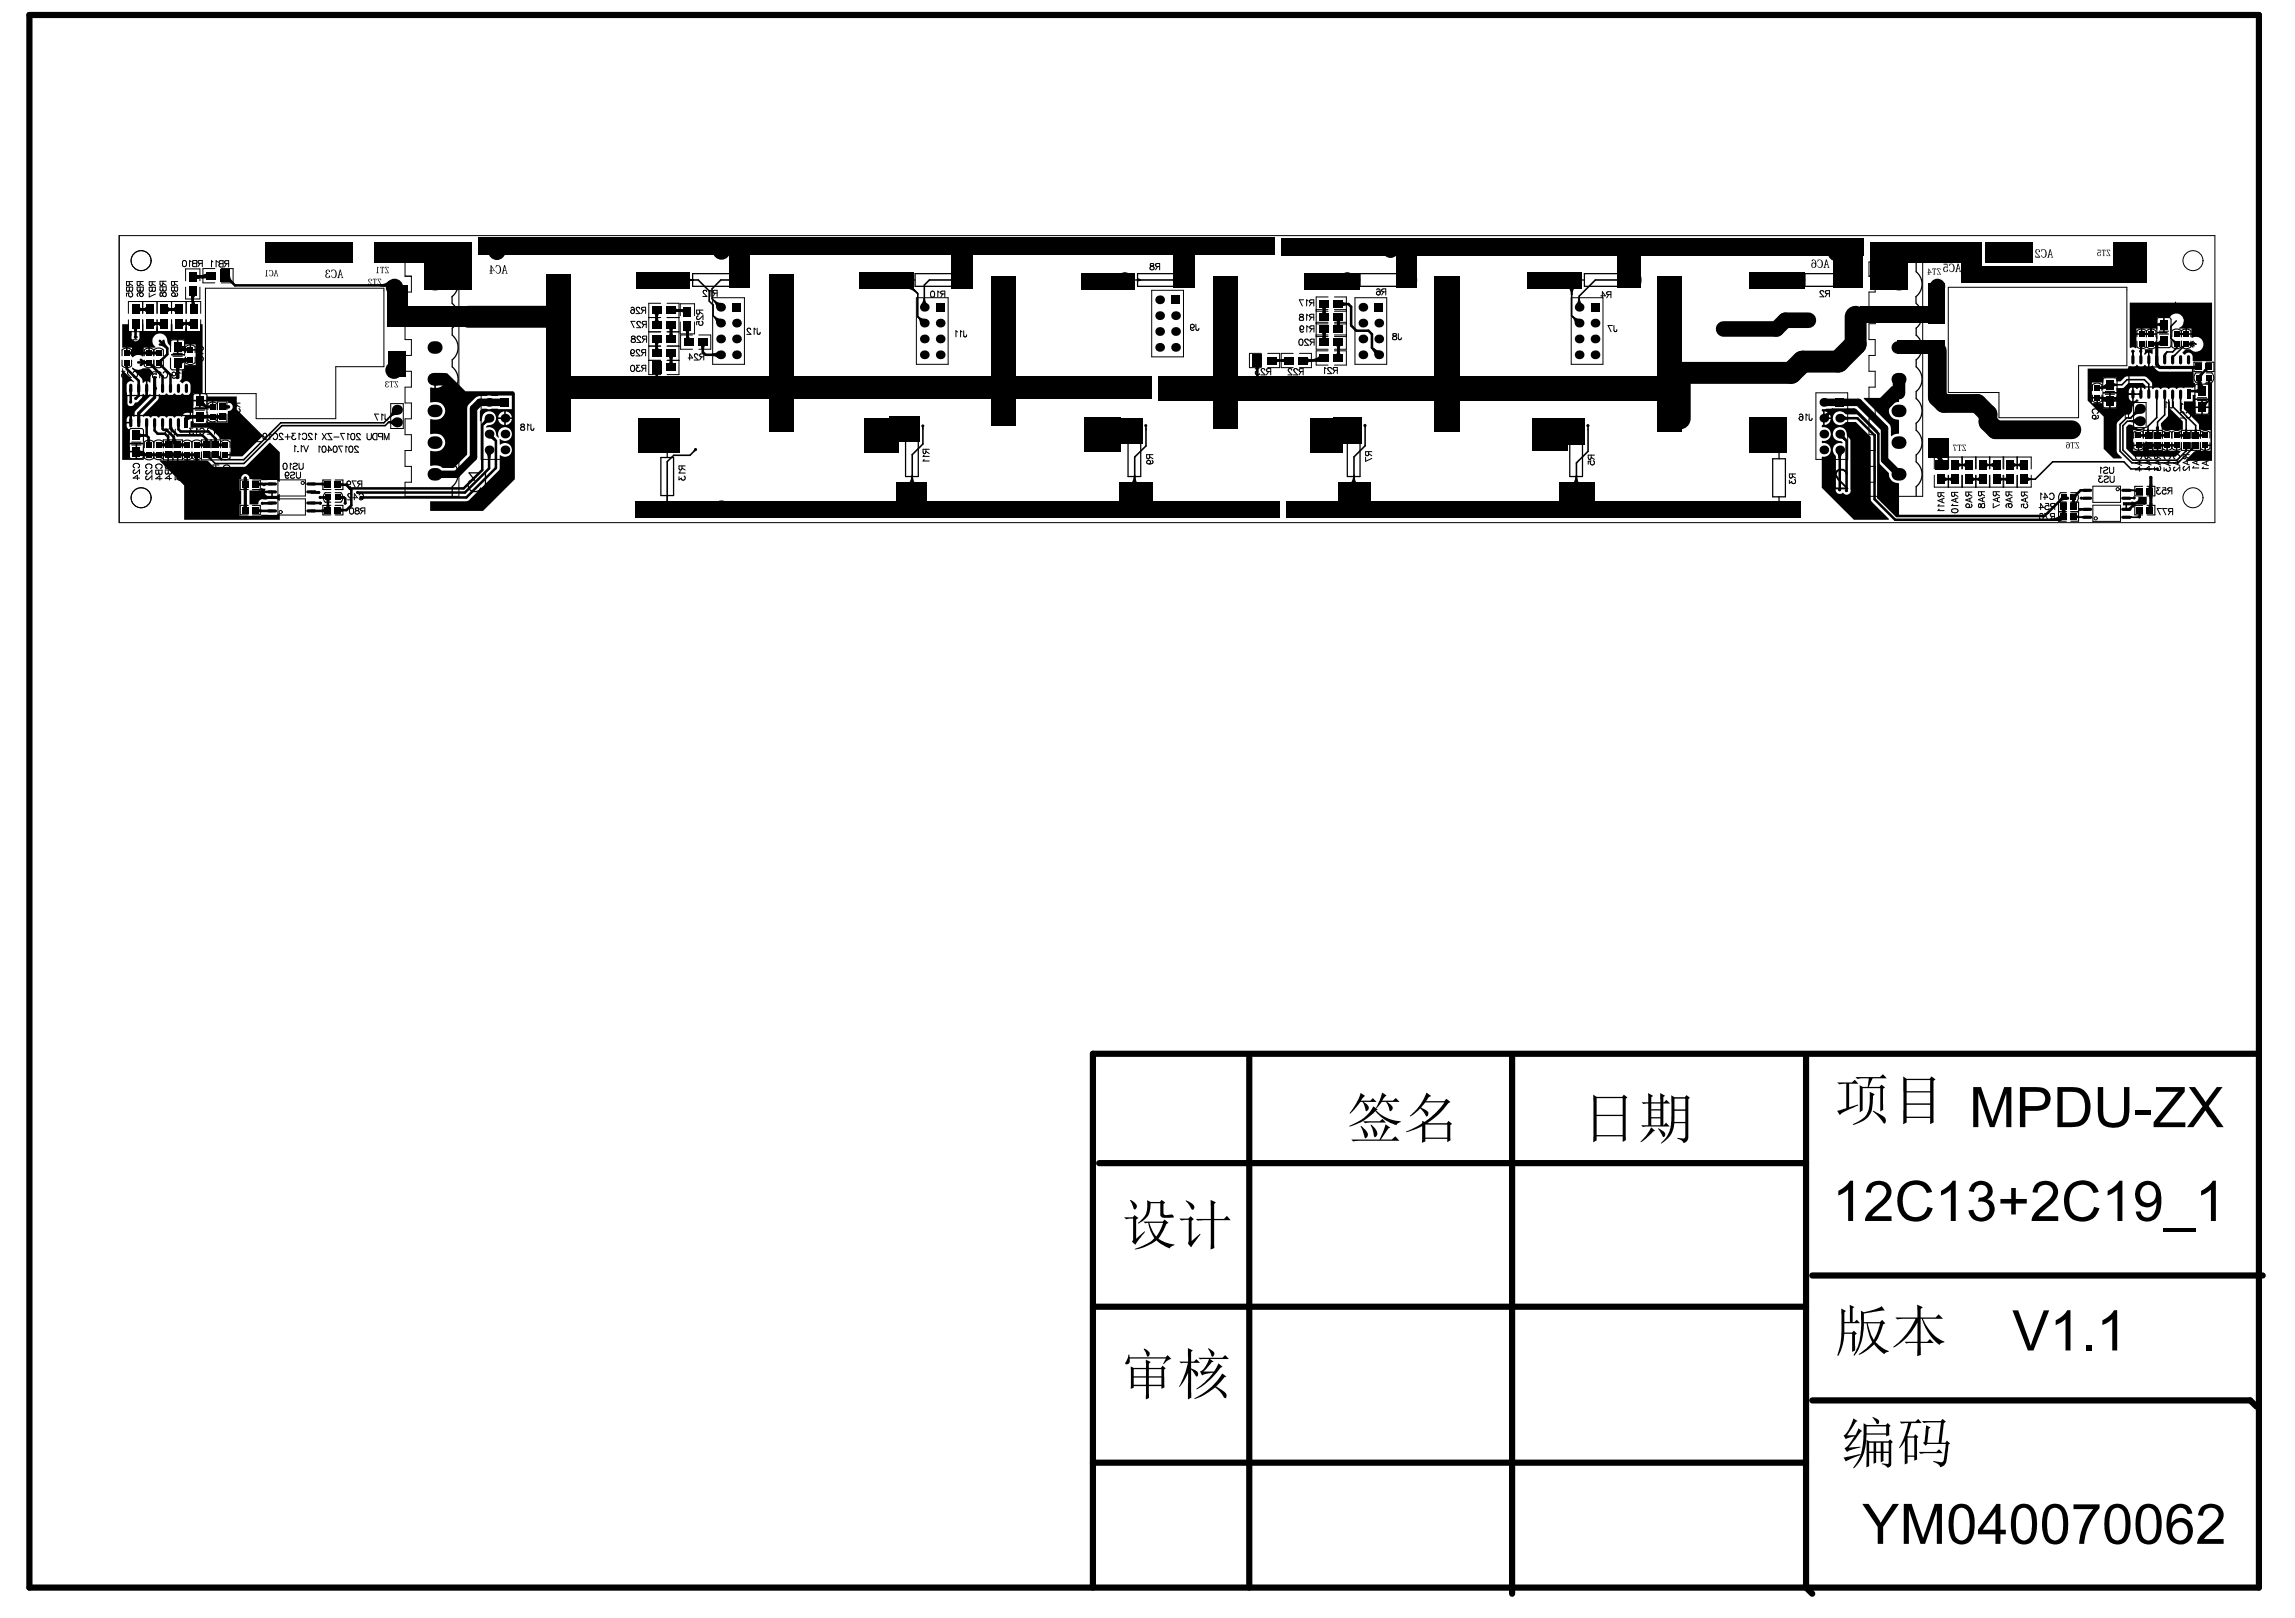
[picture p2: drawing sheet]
<svg xmlns="http://www.w3.org/2000/svg" width="287mm" height="202mm" viewBox="0 0 287 202" stroke-linecap="round" stroke-linejoin="round" font-family="sans-serif">
<g fill="none" stroke="#000" stroke-width=".12">
<path d="M14.9 29.4h261.9v35.9h-261.9zM15.8 35.9h.8l-.1 .4-.3 .1v-.2l-.1 .2h-.2zM16 39.2v-1.5h7.2v1.5M16 40v1.4h7.2v-1.4M16.2 35.2l-.1 .5h-.2l-.1-.5h.8M16.2 35.9v.3M16.2 35.4l.4 .3M16.4 36.6a.28 .28 0 0 1 .1 .4 .28 .28 0 0 1-.4 0 .28 .28 0 0 1 0-.4h-.3v.4M17.1 35.9h.8v.5h-.3l-.1-.2-.1 .2h-.2zM17.5 35.2v.4l-.3 .1-.1-.5h.8M17.5 35.9v.3M17.5 35.4l.4 .3"/>
<path d="M17.7 36.6a.36 .36 0 0 0-.6 .3l.2 .1M17.8 37.7v1.5M17.8 40v1.4M18.6 35.9h.8v.4l-.2 .1-.2-.2-.1 .2-.2-.1zM18.6 36.6v.5l.8-.4M19 35.2v.4l-.2 .1-.2-.2v-.3h.8M19 35.9v.3M19 35.5l.4 .2M19.6 37.7v1.5M19.6 40v1.4M20 35.8h.8l-.1 .5-.2 .1-.1-.2-.1 .1h-.2zM20 36.6v.4h.2l.1-.1a.27 .27 0 0 1 .2-.4 .27 .27 0 0 1 .3 .3 .27 .27 0 0 1-.4 .2l-.1-.4z"/>
<path d="M20.4 35.1l-.1 .5h-.2l-.1-.5h.8M20.4 35.8v.4M20.4 35.4l.4 .3M21.4 35.9h.8v.4l-.3 .1-.1-.2-.2 .2-.1-.1zM21.4 37.7v1.5M21.4 40v1.4M21.8 35.2v.4l-.3 .1-.1-.5h.8M21.8 35.9v.3M21.8 35.4l.4 .3M22.1 36.6l.1 .2a.39 .39 0 0 1-.5 .2M22.9 32.6l.1-.1a.4 .4 0 0 1 .3 .4 .4 .4 0 0 1-.3 .4l-.2-.1v-.5zM23.2 35.1v-1.5h1.8v1.5"/>
<path d="M23.2 35.9v1.5h1.8v-1.5M23.3 39.2v-1.5h1.8v1.5M23.3 40v1.4h1.8v-1.4M23.9 32.7l-.2-.2v.8M24.1 32.6l.5-.1v.8l-.5-.1-.1-.1 .2-.2-.1-.1zM24.2 32.9h.4M25 32.9l-.3 .4M25.3 32.9h-.5l-.1-.2 .2-.2h.4v.8M25.7 36h22.3v9.8h-6v6.5h-10v-3.1h-6.3zM26.6 32.7l-.2-.1v.8M26.8 33.6h-1.4v1.7h1.4M27.2 32.7l-.2-.1v.8"/>
<path d="M27.4 32.6h.5v.8l-.5-.1v-.2l.1-.2-.1-.1zM27.5 32.9h.4M27.6 33.6h1.5v1.7h-1.5M28.3 32.9l-.2 .5M28.6 32.9h-.5v-.1v-.2h.5v.8M50.6 32.7h6.7v29.3h-6.7v-1.8h.8v-1.9h-.8v-2h.8v-2h-.8v-2h.8v-2h-.8v-1.9h.8v-2h-.8v-2h.8v-2h-.8v-2h.8v-1.9h-.8v-2h.8v-2h-.8zM78.9 38.5v-.1a.23 .23 0 0 1 .4 .1v.4M79.9 38.6l-.1-.2h-.1l-.2 .1 .1 .3 .4 .4h-.5M80.4 38.8l-.2 .4M80.7 38.8l-.5-.1v-.1v-.1l.5-.1v.8M81.1 39.7h1.5M82.6 37.9h-1.5v8.9h1.5"/>
<path d="M83.4 37.9h1.5v8.9h-1.5M83.4 39.7h1.5M85 39.4v-1.4h1.8v1.4M87.3 39.5l-.2 .1v.3h.1l.3-.1 .4-.4v.6M87.4 39l.5 .3M87.4 38.7v.5h-.3v-.5h.8M88.3 36.4l-.1-.1h-.2l-.1 .1 .1 .3 .3 .3h-.5M88.9 36.4l-.2-.1v.7M89.1 37.2h3.9v8.3h-3.9zM89.4 36.6l-.3 .4M89.6 36.6h-.4l-.1-.3h.5v.7M114.5 37.2h4v8.3h-4z"/>
<path d="M116.4 36.4h.1a.4 .4 0 0 1 .3 .4 .4 .4 0 0 1-.3 .3h-.1l-.1-.3zM117.4 36.5l-.2-.1v.7M117.8 36.7l-.2 .4M118.1 36.7h-.5v-.3h.5v.7M143.8 33v.2l.3 .1 .1 .2-.1 .2h-.2a.26 .26 0 0 1-.2-.3 .26 .26 0 0 1 .4-.2l.1-.2a.28 .28 0 0 0-.4 0zM143.9 36.3h4v8.3h-4zM144.7 33.3l-.3 .4M144.9 33.3h-.4l-.1-.1v-.2l.5-.1v.8M162.5 39.3v.2l.4 .3a.24 .24 0 0 1-.3 .2 .24 .24 0 0 1-.1-.4l.3-.1 .1-.1-.2-.1zM162.9 37.5h-.5l.4 .7M163.5 37.6l-.2-.1v.7M163.5 39.4l-.2-.1v.7"/>
<path d="M163.9 37.8l-.3 .4M163.9 39.6l-.3 .4M164.2 37.8h-.5l-.1-.2 .2-.1h.4v.7M164.2 39.6h-.5l-.1-.2 .2-.1h.4v.7M164.5 38.9h1.5M164.5 38.7h1.5M166 37.1h-1.5v6.5h1.5M166.8 37.1h1.5v6.5h-1.5M166.8 38.9h1.5M166.8 38.7h1.5M169.3 37.2h4v8.3h-4zM172 36.2l.3-.1a.35 .35 0 0 1 .2 .5"/>
<path d="M172.9 36.5l-.2 .4M173.2 36.5l-.5-.1v-.2l.2-.1h.3v.8M196.4 37.2h3.9v8.3h-3.9zM200 37h.6l-.4-.6v.8M201 36.8l-.2 .4M201.3 36.8h-.4l-.1-.2 .2-.2h.3v.8M227.9 36.5a.24 .24 0 0 0-.2-.2 .24 .24 0 0 0-.2 .1v.2l.4 .5h-.5M228.4 36.7l-.3 .4M228.6 36.7l-.4-.1-.1-.2 .2-.1h.3v.8M233.6 32.7h6.7v29.3h-6.7v-1.8h.7v-1.9h-.7v-2h.7v-2h-.7v-2h.7v-2h-.7v-1.9h.7v-2h-.7v-2h.7v-2h-.7v-2h.7v-1.9h-.7v-2h.7v-2h-.7zM243.5 35.9h22.3v9.8h-6v6.5h-10v-3.2h-6.3zM267.2 39.8h.8l-.1 .2"/>
<path d="M267.3 39a.39 .39 0 0 1 .4-.1 .39 .39 0 0 1 .3 .4 .39 .39 0 0 1-.5 .2 .39 .39 0 0 1-.2-.5zM269.2 39.3v.4l-.3 .1a.27 .27 0 0 0 0-.5 .27 .27 0 0 0-.4 .1 .27 .27 0 0 0 .1 .4M270.3 38.7a.28 .28 0 0 0-.2 .3 .28 .28 0 0 0 .3 .3h.2a.28 .28 0 0 0 .3-.3 .28 .28 0 0 0-.2-.3M270.8 38v.1a.25 .25 0 0 1-.1 .4h-.3M271.8 38.5a.29 .29 0 0 0-.2 .3 .29 .29 0 0 0 .3 .3 .32 .32 0 0 0 .4-.1 .32 .32 0 0 0 0-.5h-.1M271.9 37.7v.6l.5-.4h-.8M273.7 39.9v-.5l-.3 .3a.27 .27 0 0 0-.2-.3 .27 .27 0 0 0-.3 .2 .27 .27 0 0 0 .2 .3M15.6 46.4h-.4l.2 .3a.26 .26 0 0 0-.1 .4 .26 .26 0 0 0 .4-.1M16.4 46.6l-.2-.2h-.2l-.1 .1 .1 .3 .4 .4h-.5M16.6 46.6a.28 .28 0 0 1 .3-.2 .28 .28 0 0 1 .3 .3v.2a.28 .28 0 0 1-.3 .3 .28 .28 0 0 1-.3-.2M16.8 58.5a.29 .29 0 0 1-.2-.4 .29 .29 0 0 1 .3-.2h.2a.29 .29 0 0 1 .3 .2 .29 .29 0 0 1-.2 .4M16.8 58.7l-.2 .2 .1 .2 .2 .1 .5-.5v.5"/>
<path d="M17.1 42.4h-.5l.4 .8M17.4 59.7h-.8l.6-.3v.5M17.7 42.6l-.2-.2v.8M17.9 42.6a.32 .32 0 0 1 .5-.1 .32 .32 0 0 1 .1 .4 .3 .3 0 0 1-.3 .3 .3 .3 0 0 1-.3-.2M18.4 58.8a.24 .24 0 0 0-.2 .2 .24 .24 0 0 0 .1 .2h.2l.5-.5v.6M18.4 58.5a.29 .29 0 0 1-.2-.3 .29 .29 0 0 1 .3-.2 .32 .32 0 0 1 .4 .1 .32 .32 0 0 1 0 .4h-.1M18.4 59.5a.24 .24 0 0 0-.2 .2 .24 .24 0 0 0 .1 .2h.2l.5-.5v.5M19.1 46.4h.4v.4a.27 .27 0 0 0-.4 0 .27 .27 0 0 0 .1 .4 .27 .27 0 0 0 .4-.1M19.5 58.7h.8l-.1 .5-.2 .1-.2-.2v.1h-.3zM19.7 58.5a.28 .28 0 0 1-.2-.3 .28 .28 0 0 1 .3-.2h.2a.28 .28 0 0 1 .3 .2 .28 .28 0 0 1-.2 .3M19.8 58.7v.4M20.2 46.6l-.2-.2v.8"/>
<path d="M20.3 59.8h-.8l.5-.4v.6M20.4 46.6a.32 .32 0 0 1 .4-.1 .32 .32 0 0 1 .1 .4 .29 .29 0 0 1-.2 .3 .29 .29 0 0 1-.3-.2M20.7 58.7h.7v.5h-.2l-.2-.1-.1 .1h-.2zM21 58v.5h-.3v-.5h.7M21 58.7v.4M21 58.3l.4 .2M21.1 53.6h-.4l.2 .3a.26 .26 0 0 0-.2 .4 .26 .26 0 0 0 .5-.1M21.4 53.6v.6l.2 .2 .3-.1v-.7M21.4 59.8h-.7l.5-.4v.6M21.5 46.7a.36 .36 0 0 0 .3 .6l.1-.2M21.9 58.8h.8l-.1 .4-.2 .1-.1-.2-.2 .2h-.1zM22.3 58.1l-.1 .4-.1 .1h-.1l-.1-.5h.8"/>
<path d="M22.3 58.8v.3M22.3 58.3l.4 .3M22.5 59.5a.26 .26 0 0 1 .1 .4 .26 .26 0 0 1-.4-.2l-.3 .2v-.4M22.5 46.6l-.1-.1v.8M22.8 46.7a.32 .32 0 0 1 .4-.2 .32 .32 0 0 1 .1 .5l-.2 .3-.2-.1-.1-.1M23.1 58.7h.7v.5h-.3l-.1-.2v.2h-.3zM23.3 58.5a.28 .28 0 0 1-.2-.3 .28 .28 0 0 1 .3-.3h.2a.28 .28 0 0 1 .3 .3 .28 .28 0 0 1-.2 .3M23.4 58.7v.3M23.7 59.4a.27 .27 0 0 1 .2 .3 .27 .27 0 0 1-.3 .2 .27 .27 0 0 1-.2-.2l-.3 .2v-.4M24.1 53.5h-.4l.2 .3a.27 .27 0 0 0-.2 .2 .27 .27 0 0 0 .2 .3 .27 .27 0 0 0 .3-.2M24.2 58.7h.8l-.1 .5-.2 .1-.1-.2-.1 .1h-.2zM24.4 58.5a.29 .29 0 0 1-.2-.3 .29 .29 0 0 1 .3-.3 .31 .31 0 0 1 .4 .2 .31 .31 0 0 1-.1 .4"/>
<path d="M24.4 59.5h-.2v.3l.2 .1 .6-.5v.5M24.6 58.7v.4M24.7 44.6l-.1 .3 .1 .1 .1 .1 .2-.4 .1-.1a.25 .25 0 0 1 .3 .3 .25 .25 0 0 1-.4 .1l-.1-.4zM24.8 44l-.2 .2h.8M24.8 53.6l-.2-.1v.8M24.8 43.8a.29 .29 0 0 1-.2-.4 .29 .29 0 0 1 .3-.2 .31 .31 0 0 1 .4 .1 .31 .31 0 0 1-.1 .5M25 53.7a.32 .32 0 0 1 .4-.2 .32 .32 0 0 1 .1 .5 .29 .29 0 0 1-.2 .3 .29 .29 0 0 1-.3-.2M25.4 58.7h.8l-.1 .5-.2 .1-.1-.2-.1 .1-.2 .1-.1-.2zM25.6 59.5a.24 .24 0 0 0-.2 .2 .24 .24 0 0 0 .1 .2h.2l.5-.5v.5M25.8 58l-.1 .5-.2 .1-.1-.2v-.4h.8M25.8 58.7v.4M25.8 58.3l.4 .3"/>
<path d="M26.4 53.7a.24 .24 0 0 0-.2-.2 .24 .24 0 0 0-.3 .1l.1 .2 .4 .4h-.5M26.6 58.8h.8l-.1 .4-.2 .1-.1-.2-.1 .2h-.2zM26.7 59.5l-.1 .2h.8M27 58.1l-.1 .4-.2 .1-.1-.5h.8M27 58.8v.3M27 58.3l.4 .3M27 53.6l-.2-.1v.7M27.2 53.7a.32 .32 0 0 1 .5-.2 .32 .32 0 0 1 .1 .4 .29 .29 0 0 1-.2 .3 .29 .29 0 0 1-.4-.1M27.9 58.9h.8v.4l-.2 .1-.2-.2-.1 .2h-.2zM28.1 59.6l-.2 .2h.8M28.1 58.6a.29 .29 0 0 1-.2-.3 .29 .29 0 0 1 .3-.2 .31 .31 0 0 1 .5 .1 .31 .31 0 0 1-.2 .4M28.3 58.9v.3"/>
<path d="M29.2 51.8v.5l.8-.4M29.6 50.4l-.1 .4h-.2l-.1-.4h.8M29.6 50.6l.4 .3M29.8 51.1a.26 .26 0 0 1 .1 .4 .26 .26 0 0 1-.4-.2l-.3 .2v-.4M32 54.3l-.2-.2v.8M32.1 55.2h.5M32.8 54.4a.39 .39 0 0 0 .3 .5l.2-.1M33.9 54.3l-.2-.2v.8M34.1 54.3a.28 .28 0 0 1 .4-.2 .28 .28 0 0 1 .2 .3v.2a.28 .28 0 0 1-.2 .3 .28 .28 0 0 1-.4-.2M34.7 59.9h3.5v2.1h-3.5zM35.3 54.3l-.1-.2-.2 .1-.1 .1 .1 .2 .4 .4h-.5M35.5 57.9h.1a.4 .4 0 0 1 .3 .4 .4 .4 0 0 1-.3 .3h-.1l-.1-.3z"/>
<path d="M35.6 54.6h.7M35.6 59.2a.36 .36 0 0 0 .3 .6l.2-.1M35.9 54.2v.7M36.3 59.1l.2-.1 .3 .1-.1 .2-.3 .1-.1 .1v.2l.2 .1 .3-.1M36.5 58l-.2-.1v.7M36.6 58l.2-.1 .4 .1-.1 .2-.4 .1-.1 .1v.1l.2 .1 .4-.1M36.9 54.1h-.4l.2 .3a.26 .26 0 0 0-.2 .3 .26 .26 0 0 0 .2 .2 .26 .26 0 0 0 .3-.1M37 55.8l-.2-.1v.7M37 59v.5l.3 .3 .2-.1 .1-.7M37.2 56.4h.1zM37.4 57.9v.5l.2 .2 .2-.1 .1-.6M37.6 54.3l-.2-.2v.8"/>
<path d="M37.8 54.3a.28 .28 0 0 1 .3-.2 .28 .28 0 0 1 .2 .3v.2a.28 .28 0 0 1-.2 .3 .28 .28 0 0 1-.3-.2M37.8 55.8l-.1-.1v.7M37.9 55.7l.3 .7 .3-.7M39 54.3l-.2-.2-.2 .1-.1 .1 .5 .6h-.5M39.6 54.3l-.2-.2v.8M40.1 55.9l-.2-.2v.8M40.3 54.1l.5 .8M40.3 55.8l.2-.1a.4 .4 0 0 1 .3 .4 .4 .4 0 0 1-.3 .4h-.2l-.1-.3zM40.8 54.1l-.5 .8M40.9 56.2h.5l-.3-.5v.8M41.5 54.1h-.5l.5 .8h-.5M41.7 55.8l.1-.1a.4 .4 0 0 1 .3 .4 .4 .4 0 0 1-.3 .4h-.1l-.1-.3z"/>
<path d="M41.7 54.6h.7M42.8 55.7h-.5l.4 .8M43.1 54.1h-.5l.3 .8M43.4 55.9l-.2-.2v.8M43.6 54.3l-.1-.2v.8M43.7 55.8l.1-.1a.4 .4 0 0 1 .3 .4 .4 .4 0 0 1-.3 .4h-.1l-.1-.3zM43.9 54.2a.25 .25 0 0 1 .4 .1v.2a.33 .33 0 0 1-.3 .4 .5 .5 0 0 1-.1-.7zM44.8 55.9l-.2-.2h-.1l-.2 .2 .1 .2 .4 .4h-.5M45 54.3l-.1-.2-.3 .1v.1l.4 .6h-.5M45.9 54.1v.6l.2 .2 .3-.1v-.7M46.6 54.3l.2-.2h.3v.8h-.3l-.2-.1v-.2zM47.3 51.7h-.5l.4 .8"/>
<path d="M47.8 54.6l-.5-.1v-.1v-.2l.5-.1v.8M47.9 51.9l-.2-.2v.8M48 54.9v-.8l.3 .8 .3-.8v.8M48.1 51.7v.6a.19 .19 0 0 0 .2 .2 .19 .19 0 0 0 .2-.3M48.8 50.4h1.6v3.1h-1.6zM60.1 49.1h4v8.3h-4zM65.1 53v.2l.5 .3-.1 .2h-.4v-.1l.1-.2 .3-.2-.1-.2zM66.1 53.1l-.2-.1v.8M66.3 53l.1 .7h.2l.1-.2M78.8 43.9a.39 .39 0 0 0 .3 .6l.2-.2M78.9 45.7l.1-.1a.4 .4 0 0 1 .3 .4 .4 .4 0 0 1-.3 .4l-.2-.1v-.2zM79 42v.2l.3 .2 .1 .1a.25 .25 0 0 1-.3 .3 .25 .25 0 0 1-.1-.4l.3-.2 .1-.1-.2-.1z"/>
<path d="M79.4 40.1h-.5l.3 .8M79.9 45.6h-.4l.2 .3a.26 .26 0 0 0-.1 .4 .26 .26 0 0 0 .4 0M79.9 43.9l-.1-.2h-.1l-.2 .1 .1 .3 .4 .4h-.5M80 40.3l-.1-.2h-.2l-.1 .2 .1 .3 .4 .3h-.5M80.1 42.2l-.2-.2h-.2l-.1 .1 .1 .3 .4 .4h-.5M80.4 44l-.2 .5M80.4 46l-.2 .4M80.5 40.5l-.3 .4M80.5 42.4l-.2 .4M80.7 44h-.5v-.1v-.1l.5-.1v.8M80.7 46h-.4l-.1-.2 .2-.2h.3v.8M80.8 40.5h-.5l-.1-.1 .1-.2 .5-.1v.8"/>
<path d="M80.8 42.4l-.5-.1v-.2l.5-.1v.8M81.1 45h1.5M81.1 43.2h1.5M81.1 41.5h1.5M83.4 45h1.5M83.4 43.2h1.5M83.4 41.5h1.5M85 58.9l-.1 .2h.7M85 40.2v1.5h1.8v-1.5M85.2 58.2v.5h-.2l-.1-.2v-.3h.7M85.2 58.5l.4 .2M85.5 59.5a.26 .26 0 0 1 .1 .4 .26 .26 0 0 1-.4-.2l-.3 .2v-.3"/>
<path d="M86 44.7h.6l-.4-.5v.8M86.5 41.9h-1.4v1.7h1.4M87.2 44.4l-.1-.2h-.2l-.1 .2 .5 .6h-.6M87.3 41.9h1.5v1.7h-1.5M87.7 44.6l-.3 .4M87.7 40.1a.27 .27 0 0 1 .1 .4 .27 .27 0 0 1-.4 .1 .27 .27 0 0 1 0-.4h-.3v.4M88 44.6l-.5-.1v-.2l.5-.1v.8M93.8 41.2l-.1-.2h-.2l-.1 .1 .1 .3 .3 .4h-.5M94.4 41.1l-.2-.1v.8M94.6 41l.1 .7h.3v-.2M115.5 56.8l-.1 .2h.7M115.5 57.4l-.1 .2h.7"/>
<path d="M115.7 56.1v.5h-.3v-.5h.7M115.7 56.4l.4 .3M119.7 41.5l-.2-.2v.8M120.2 41.5l-.2-.2v.8M120.4 41.3l.1 .7 .2 .1 .1-.3M143.7 56.8l-.1 .4-.1 .1h-.1l-.1-.5h.8M143.7 57.1l.4 .2M144 57.5v.1a.23 .23 0 0 1-.1 .3l-.3 .1M148.8 40.8a.35 .35 0 0 0 .2 .5l.2-.1M149.5 40.5v.6a.19 .19 0 0 0 .2 .2 .19 .19 0 0 0 .1-.3M157.3 46h-.4l.3 .3a.27 .27 0 0 0-.3 .3 .27 .27 0 0 0 .2 .3 .27 .27 0 0 0 .3-.2M157.6 44.1h-1.5v1.8h1.5"/>
<path d="M158.1 46.2l-.2-.2-.2 .1-.1 .1 .1 .3 .4 .3h-.5M158.4 44.1h1.5v1.8h-1.5M158.5 46.4l-.2 .4M158.8 46.4h-.5v-.2l.2-.2h.3v.8M161.4 46.2l-.1-.2h-.2l-.1 .2 .5 .6h-.6M161.6 44.1h-1.5v1.8h1.5M162.1 46.2l-.1-.2-.3 .1v.2l.5 .5h-.6M162.4 44.1h1.5v1.8h-1.5M162.4 42.4h.1a.4 .4 0 0 1 .3 .4 .4 .4 0 0 1-.3 .3l-.1-.1-.1-.2zM162.5 41a.36 .36 0 0 0 .3 .5l.1-.1M162.6 46.4l-.3 .4M162.9 46.4h-.5l-.1-.1 .1-.2 .5-.1v.8"/>
<path d="M163.5 42.5l-.1-.1h-.2l-.1 .1v.2l.4 .4h-.5M163.5 40.9l-.2-.2v.8M163.9 41.1l-.2 .4M164 42.7l-.3 .4M164.2 41.1l-.5-.1v-.2l.5-.1v.8M164.2 42.7h-.4l-.1-.2 .2-.1h.3v.7M164.5 40.5h1.5M164.5 41.9h1.5M164.5 42h1.5M164.5 40.3h1.5M165.7 46l-.2-.1v.8M166 43.8h-1.5v1.8h1.5"/>
<path d="M166.4 46.1a.24 .24 0 0 0-.2-.2 .24 .24 0 0 0-.3 .1l.1 .2 .4 .5h-.5M166.8 43.8h1.5v1.8h-1.5M166.8 40.5h1.5M166.8 41.9h1.5M166.8 42h1.5M166.8 40.3h1.5M166.9 46.3l-.3 .4M167.1 46.3l-.4-.1-.1-.2 .1-.1h.4v.8M170.7 57.1v.5l.7-.3M171 56.4v.5h-.3v-.5h.7M171 56.7l.4 .2M174.1 41.7v.2l.4 .2 .1 .2-.1 .1h-.4l-.1-.2 .1-.2 .4-.1v-.1l-.1-.1z"/>
<path d="M174.7 41.7v.6a.19 .19 0 0 0 .3 .1 .19 .19 0 0 0 .1-.2M198.9 56.9l-.1 .4-.2 .1-.1-.2v-.3h.8M198.9 57.1l.4 .3M199.1 57.6a.28 .28 0 0 1 .1 .4 .28 .28 0 0 1-.4 0 .28 .28 0 0 1 0-.4h-.3v.4M201.5 40.7h-.5l.3 .7M201.7 40.7v.6a.19 .19 0 0 0 .2 .1 .19 .19 0 0 0 .2-.2M224 59.2v.5h-.2l-.2-.1v-.4h.8M224 59.5l.4 .2M224.3 59.9a.26 .26 0 0 1 0 .5 .26 .26 0 0 1-.4-.2l-.3 .2v-.4M224.9 51.9v-.1a.25 .25 0 0 1 .4 .1v.4M225.9 51.9l-.2-.2v.8M226.1 51.7v.7l.2 .1 .2-.2"/>
<path d="M226.9 49.1h4v8.3h-4zM241.7 58.6v-1.5h12.1v1.5M241.7 59.4v1.5h12.1v-1.5M243.5 57.1v1.5M243.5 59.4v1.5M245.2 57.1v1.5M245.2 59.4v1.5M246.9 57.1v1.5M246.9 59.4v1.5M247 57.1v1.5M247 59.4v1.5M248.6 57.1v1.5"/>
<path d="M248.6 59.4v1.5M248.7 57.1v1.5M248.7 59.4v1.5M250.3 57.1v1.5M250.3 59.4v1.5M250.4 57.1v1.5M250.4 59.4v1.5M252.1 57.1v1.5M252.1 59.4v1.5M261.6 51.6a.29 .29 0 0 1-.1-.3 .29 .29 0 0 1 .3-.2 .31 .31 0 0 1 .4 .1 .31 .31 0 0 1-.1 .4M262.1 51.9l.1 .2a.39 .39 0 0 1-.5 .2M262.7 59.5h-.4l.2 .3a.26 .26 0 0 0-.2 .4 .26 .26 0 0 0 .5-.1"/>
<path d="M262.7 58.5l-.2-.1v.7M262.9 58.5l.2-.1 .3 .1-.1 .2-.4 .1 .1 .3h.3l.1-.1M263 59.6l.1-.1h.3v.3l-.4 .1v.2l.1 .2 .4-.2M263.3 52.1v.5l.7-.4M263.4 51.9a.29 .29 0 0 1-.1-.4 .29 .29 0 0 1 .3-.2 .31 .31 0 0 1 .4 .1 .31 .31 0 0 1-.1 .5M263.6 58.4v.5a.26 .26 0 0 0 .3 .2 .26 .26 0 0 0 .3-.2v-.5M263.7 59.5v.5l.2 .3 .3-.2v-.6M264.6 52h.6l-.4-.5v.8M265.8 51.7l-.2-.2v.8M266 51.5v.7h.3l.1-.2M266.6 50.3h1.6v3.1h-1.6zM267 57.3a.29 .29 0 0 1-.1-.3 .29 .29 0 0 1 .3-.2h.1a.29 .29 0 0 1 .3 .2 .29 .29 0 0 1-.1 .3"/>
<path d="M267.4 57.7v.3M267.4 40.2a.29 .29 0 0 0-.1 .4 .29 .29 0 0 0 .2 .2 .31 .31 0 0 0 .5-.1 .31 .31 0 0 0-.2-.5M267.6 58.7h-.7l.5-.4v.6M267.6 57.6l-.7 .3 .7 .2M268.4 56.8v.4l-.3 .1v-.5h.7M268.4 57.1l.4 .2M268.6 57.6v.4M268.6 40a.28 .28 0 0 0-.2 .3 .28 .28 0 0 0 .3 .3h.2a.28 .28 0 0 0 .3-.3 .28 .28 0 0 0-.2-.3M268.8 58.6h-.7l.5-.3v.5M268.8 57.5l-.7 .3 .7 .3M269.6 56.8v.4l-.3 .1v-.5h.7M269.6 57.1l.4 .2"/>
<path d="M269.8 57.6v.4M269.9 58.3a.27 .27 0 0 1 .1 .4 .27 .27 0 0 1-.4-.1v-.1l-.3 .3v-.5M270 57.5l-.7 .3 .7 .3M270.6 57.4a.29 .29 0 0 1-.2-.4 .29 .29 0 0 1 .3-.2h.2a.29 .29 0 0 1 .3 .2 .29 .29 0 0 1-.2 .4M270.9 50.3l-.2-.1v.8M271 57.7v.4M271.1 58.3a.26 .26 0 0 1 .1 .5 .27 .27 0 0 1-.5-.2l-.3 .2v-.4M271.1 50.2v.5a.26 .26 0 0 0 .3 .3 .26 .26 0 0 0 .2-.3v-.5M271.2 57.6l-.8 .3 .8 .3M271.8 57.3a.29 .29 0 0 1-.2-.3 .29 .29 0 0 1 .3-.2h.2a.29 .29 0 0 1 .3 .2 .29 .29 0 0 1-.2 .3M271.8 58.4a.25 .25 0 0 0-.2 .2 .25 .25 0 0 0 .2 .2h.1l.5-.5v.6M272.2 57.7v.3"/>
<path d="M272.4 57.6l-.8 .3 .8 .2M272.8 50.5l-.2-.1v.7M272.9 51.6a.24 .24 0 0 0-.2-.2 .24 .24 0 0 0-.2 .2v.2l.5 .4h-.5M273 58.3a.25 .25 0 0 0-.2 .2 .25 .25 0 0 0 .2 .3l.1-.1 .5-.4v.5M273 50.5a.32 .32 0 0 1 .5-.1 .32 .32 0 0 1 .1 .4 .29 .29 0 0 1-.2 .3 .29 .29 0 0 1-.4-.1M273.1 40.1a.29 .29 0 0 0-.2 .4 .29 .29 0 0 0 .3 .2 .31 .31 0 0 0 .5-.1 .31 .31 0 0 0-.2-.5M273.2 56.8v.4l-.3 .1-.1-.5h.8M273.2 57.1l.4 .2M273.2 51.6a.32 .32 0 0 1 .4-.1 .32 .32 0 0 1 .2 .4 .29 .29 0 0 1-.3 .3 .29 .29 0 0 1-.3-.2M273.3 57.6v.4M273.6 57.5l-.8 .3 .8 .3M274.2 58.3l-.2 .2h.8"/>
<path d="M274.4 56.8v.4l-.3 .1-.1-.5h.8M274.4 57.1l.4 .2M274.5 57.6v.4M274.8 57.5l-.8 .3 .8 .3M275 44.1l-.2-.1v.8M275.4 58.3l-.2 .2h.8M275.4 57.4a.29 .29 0 0 1-.2-.4 .29 .29 0 0 1 .3-.2h.2a.29 .29 0 0 1 .3 .2 .29 .29 0 0 1-.2 .4M275.6 44h-.4l.2 .3a.26 .26 0 0 0-.2 .4 .26 .26 0 0 0 .5-.1M275.7 57.7v.4M276 57.6l-.8 .3 .8 .3M276.1 44.4l-.3 .4M276.4 44.4l-.5-.1-.1-.1 .1-.1 .5-.1v.8"/>
<path d="M27.8 63.4v.3l.4 .2a.24 .24 0 0 1-.3 .3 .24 .24 0 0 1-.1-.4l.3-.1 .1-.2-.2-.1zM28.3 60.5l-.2-.1v.8M28.5 60.4v.3l.3 .1 .2 .1a.25 .25 0 0 1-.4 .3 .25 .25 0 0 1-.1-.4l.4-.1v-.2l-.1-.1zM28.9 63.4h-.5l.4 .8M29.4 63.8l-.3 .4M29.4 60.8l-.3 .4M29.6 63.8l-.4-.1-.1-.2 .5-.1v.8M29.6 60.8l-.4-.1v-.2l.4-.1v.8M34.7 62.3h3.5v2h-3.5zM43.3 60.3a.36 .36 0 0 0 .3 .6l.2-.1M43.8 63.5h.1a.4 .4 0 0 1 .3 .3 .4 .4 0 0 1-.3 .4l-.2-.1v-.2zM43.9 61.9a.24 .24 0 0 0-.2-.2 .24 .24 0 0 0-.2 .1v.2l.4 .4h-.5"/>
<path d="M44.1 62.2h.6l-.4-.5v.7M44.4 63.5v.2l.5 .3a.24 .24 0 0 1-.3 .2 .24 .24 0 0 1-.1-.4l.3-.1 .1-.1-.2-.1zM44.5 60.1h-.5l.4 .8M44.9 61.9a.32 .32 0 0 1 .4-.2 .32 .32 0 0 1 .1 .4 .29 .29 0 0 1-.2 .3 .29 .29 0 0 1-.3-.1M45 60.5l-.3 .4M45.2 60.5l-.4-.1-.1-.2 .5-.1v.8M45.3 63.8l-.2 .4M45.6 63.8h-.5v-.2l.2-.1h.3v.7M242.3 63l-.1 .2h.8M242.3 63.6l-.1 .2h.8M242.6 61.6l-.1 .4-.2 .1-.1-.2v-.3h.8M242.6 61.8l.4 .3"/>
<path d="M242.7 62.4v.3M243 62.2l-.8 .3 .8 .3M243.9 63.7l.3-.1a.35 .35 0 0 1 .5 .3 .43 .43 0 0 1-.4 .2 .43 .43 0 0 1-.4-.3zM244.1 63l-.2 .2h.8M244.3 61.5l-.1 .4-.2 .1-.1-.5h.8M244.3 61.8l.4 .2M244.4 62.3v.4M244.7 62.2l-.8 .3 .8 .3M246 61.5v.4l-.2 .1-.1-.2v-.3h.7M246 61.7l.4 .3M246.2 62.3v.3M246.3 63l.1 .2a.39 .39 0 0 1-.5 .2"/>
<path d="M246.4 62.2l-.7 .3 .7 .3M247.3 63v.4h.1l.4-.5a.24 .24 0 0 1 .2 .3 .24 .24 0 0 1-.4 .1l-.1-.3zM247.6 61.4v.5h-.3v-.5h.7M247.6 61.7l.4 .2M247.8 62.2v.4M248 62.1l-.7 .3 .7 .3M249.1 62.9v.5l.8-.3M249.5 61.4l-.1 .5h-.2l-.1-.5h.8M249.5 61.7l.4 .2M249.6 62.2v.4M249.9 62.1l-.8 .3 .8 .3M251.1 61.5l-.1 .4-.2 .1-.1-.2v-.3h.8"/>
<path d="M251.1 61.7l.4 .3M251.2 62.9a.36 .36 0 0 0-.5 .3l.1 .2M251.2 62.3v.3M251.5 62.1l-.8 .3 .8 .3M253 61.5v.4h-.3l-.1-.4h.8M253 61.7l.4 .3M253.1 62.3v.3M253.2 62.9a.27 .27 0 0 1 .2 .4 .27 .27 0 0 1-.5 .1 .27 .27 0 0 1 .1-.4h-.4v.4M253.4 62.2l-.8 .3 .8 .3M254.8 63.4h.6l-.4-.5v.8M254.9 64.3l.1-.1a.23 .23 0 0 1 .3 .1l.1 .4M255.2 61.8l-.2-.2v.8"/>
<path d="M255.4 62.1h.5l-.3-.5v.8M255.6 62.9h.4v.3a.28 .28 0 0 0-.4 0 .28 .28 0 0 0 .1 .5 .28 .28 0 0 0 .4-.2M256 64.1h-.5l.4 .8M256.1 61.8a.28 .28 0 0 1 .4-.2 .28 .28 0 0 1 .2 .3v.2a.28 .28 0 0 1-.2 .3 .28 .28 0 0 1-.4-.2M256.5 64.5l-.3 .4M256.5 63.3l-.3 .4M256.7 64.5h-.4v-.3l.4-.1v.8M256.8 63.3l-.5-.1-.1-.2 .2-.1h.4v.8M261.5 60.7h3.5v2.1h-3.5zM261.5 63.1h3.5v2h-3.5zM269.9 60.9h-.3l.2 .3a.27 .27 0 0 0-.2 .5 .26 .26 0 0 0 .4-.1M270.1 63.5h-.5l.4 .8"/>
<path d="M270.3 60.9h.3l.1 .4a.27 .27 0 0 0-.4 0 .27 .27 0 0 0 0 .4 .27 .27 0 0 0 .4-.1M270.8 63.5h-.5l.4 .8M271.2 61.3l-.3 .4M271.3 63.9l-.3 .4M271.4 61.3h-.4l-.1-.1v-.2l.5-.1v.8M271.5 63.9h-.4l-.1-.2 .2-.2h.3v.8"/>
<circle cx="17.6" cy="32.6" r="1.25"/>
<circle cx="17.7" cy="36.8" r=".24"/>
<circle cx="21.7" cy="36.8" r=".24"/>
<circle cx="79" cy="38.9" r=".25"/>
<circle cx="172.3" cy="36.6" r=".23"/>
<circle cx="270.3" cy="38.3" r=".25"/>
<circle cx="274.1" cy="32.6" r="1.25"/>
<circle cx="21.7" cy="46.7" r=".24"/>
<circle cx="33.1" cy="54.4" r=".25"/>
<circle cx="35.9" cy="59.2" r=".23"/>
<circle cx="79.1" cy="43.9" r=".25"/>
<circle cx="143.5" cy="57.7" r=".24"/>
<circle cx="149" cy="40.7" r=".23"/>
<circle cx="162.7" cy="41" r=".24"/>
<circle cx="225.1" cy="52.3" r=".24"/>
<circle cx="261.7" cy="52.1" r=".24"/>
<circle cx="17.6" cy="62.2" r="1.25"/>
<circle cx="35.1" cy="64" r=".2"/>
<circle cx="37.8" cy="60.3" r=".2"/>
<circle cx="43.6" cy="60.3" r=".25"/>
<circle cx="245.9" cy="63.2" r=".23"/>
<circle cx="251.2" cy="63.2" r=".24"/>
<circle cx="255.1" cy="64.7" r=".24"/>
<circle cx="261.9" cy="64.8" r=".2"/>
<circle cx="264.6" cy="61.1" r=".2"/>
<circle cx="274.1" cy="62.2" r="1.25"/>
</g>
<path d="M3.7 1.9h278.6v196.4h-278.6zM156.1 132.1v66.2M189 132.1v67M225.7 132.1v66.2l.8 .8M282.3 131.7h-145.7v66.6M137.4 145.3h88.3M226.5 159.4h56.3M136.6 163.3h89.1M226.5 175h54.7l.8 .7M136.6 182.7h89.1" fill="none" stroke="#000" stroke-width=".77"/>
<g fill="#000">
<path d="M33.3 33.7l.2 .1-.1 .1v.5l.1 .1h-.4l.2-.1zM33.7 33.7l.3 .1 .1 .2v.4l-.2 .1h-.2l-.1-.2 .2 .2 .2-.1v-.4l-.1-.2-.3 .1zM40.7 33.8l.2-.1 .3 .1a.1 .1 0 0 1 .1 .1 .1 .1 0 0 1-.2 0 .16 .16 0 0 0-.3-.1 .16 .16 0 0 0 .1 .3l.1 .1-.2 .1v.3l.1 .1 .2-.1a.1 .1 0 0 1 0-.2 .11 .11 0 0 1 .2 .1 .1 .1 0 0 1-.1 .1l-.1 .1-.4-.1-.1-.2 .3-.2-.2-.2zM41.4 33.7h.5l.2 .3-.1 .5-.2 .2h-.3l-.1-.3 .2 .3 .3-.1v-.7l-.3-.1-.2 .2zM46.1 34.9l.3-.1 .1 .2-.1 .1v-.1a.16 .16 0 0 0-.3-.1 .16 .16 0 0 0 .1 .3l.3 .4h-.4l-.1-.2 .1 .1h.3l-.3-.3zM46.6 34.8h.4l.1 .2-.2-.1v.7h.1h-.3h.1v-.7h-.1l-.1 .1zM47.1 33.3l.2 .1-.1 .1v.5l.1 .1h-.3l.1-.1zM47.2 34.8h.4l.1 .2-.4-.1 .4 .7h-.5v-.2l.1 .2h.3zM47.5 33.3h.5v.2l-.2-.1v.7h.1h-.3h.1v-.7l-.2 .1zM48.1 33.3h.4l.1 .2-.2-.1h-.2l.4 .7h-.4l-.1-.2 .2 .2h.2zM62 33.1l.4 .1 .2 .2v.4l-.2 .3h-.3l-.2-.2h.1v.1l.2 .1a.57 .57 0 0 0 .2-.7v-.1a.21 .21 0 0 0-.3-.1 .21 .21 0 0 0-.1 .2h-.1zM227.2 32.4l.4 .1 .2 .2v.5l-.3 .3-.2-.1-.2-.2 .3 .2h.2l.1-.4-.1-.3-.1-.2h-.1l-.3 .2z"/>
<path d="M241.5 33.5h.4l.1 .2-.2-.1v.7h-.2h.1v-.7l-.2 .1zM242 33.5h.5v.2l-.1-.1h-.2l.4 .7h-.5l-.1-.2 .2 .2h.2zM242.9 32.9h.5v.6l-.1-.1a.23 .23 0 0 0-.3 .3 .23 .23 0 0 0 .3 .1v-.1a.11 .11 0 0 1 .2 0 .11 .11 0 0 1-.1 .2l-.2 .1-.3-.1v-.5l.2-.1 .2 .1v-.3h-.4zM243.6 32.9l.5 .1 .2 .4-.1 .5-.4 .1a.23 .23 0 0 1-.2-.3l.2 .2 .3-.1v-.4l-.1-.3a.23 .23 0 0 0-.2-.1 .23 .23 0 0 0-.2 .2zM254.4 31.2l.3-.1 .2 .2a.12 .12 0 0 1 .1 .1 .12 .12 0 0 1-.2 .1v-.1a.17 .17 0 0 0-.2-.2 .17 .17 0 0 0-.1 .2l.5 .7v.1h-.6l-.1-.3 .2 .2h.4l-.5-.5zM255.1 31.1l.4 .1 .3 .3-.1 .5-.3 .2-.2-.1-.1-.2 .2 .2 .3-.1v-.7a.23 .23 0 0 0-.3-.1 .23 .23 0 0 0-.2 .2zM262.1 31.2h.4v.4l-.2-.1-.1 .1 .1 .3a.11 .11 0 0 0 .1 0 .11 .11 0 0 0 0-.1 .11 .11 0 0 1 .2 .1 .11 .11 0 0 1-.2 .1h-.2l-.1-.3 .2-.2 .2 .1-.1-.3h-.3zM262.7 31.2h.4l.1 .2-.2-.1v.6v.1h-.2l.1-.1v-.6l-.3 .1zM263.2 31.2h.5v.2l-.1-.1h-.2l.4 .7h-.5l-.1-.2 .2 .2h.2zM20 57.5h.9v-.7h.2v.7h1v-.7h.2v.7h1v-.7h.2v.7h1v-.7h.2v.7l1.2 .1 .8 .7h3.9l3.1-3 1.3 1.2v3.7h-.1l-.3-.2h-2v-.1h-1.4a.53 .53 0 0 0-.5-.7 .53 .53 0 0 0-.6 .7h-.2v1.4h.2v1.7h-.2v1.4h2.7v-.1h2l.3-.2h.1v.8h-12v-4.3l-3.1-3zM48.2 47.7l.3-.1 .1 .2h-.1a.11 .11 0 0 0-.1-.2 .11 .11 0 0 0-.1 .2v.1l.1 .1-.2 .1 .1 .2a.1 .1 0 0 0 .1 .1 .11 .11 0 0 0 .1-.2h.1l-.1 .2-.3-.1-.1-.2 .2-.1-.1-.1zM48.7 47.6h.5v.2l-.1-.1h-.1v.6l.1 .1h-.3l.1-.1v-.6h-.1l-.1 .1z"/>
<path d="M49.3 47.6h.4v.2l-.1-.1h-.2l.4 .7h-.5v-.2l.1 .1h.3zM234.7 57.9h.1l1.3 1.2a1.1 1.1 0 0 0 1.1 1.2l.1 .1v4.1h-.3l-2.3-2.3zM233 49.7h2l1.5-1.5 .4 .2 .3 .1v-1.1h.2v1.1h-.2h.1v1.7a1.11 1.11 0 0 0-1.2 1.1 1.11 1.11 0 0 0 1.1 1.1l.1 .1v1.7a1.21 1.21 0 0 0-.9 .3l-.1-.1a1.65 1.65 0 0 0-.2-1.4l-3.2-3.2zM244.1 55.6h.4v.2l-.1-.2h-.3l.3 .5v.2h-.1v-.3zM244.6 55.6h.5v.1l-.2-.1v.7h.1h-.3h.1v-.7l-.2 .2zM245.2 55.6h.4l.1 .1-.4-.1 .4 .7h-.4v-.2l.1 .2h.2zM258.8 55.2h.4v.2v-.1h-.1v.7h-.2h.1v-.7h-.2v.1zM259.3 55.2h.5v.2l-.1-.1h-.2l.4 .7h-.5v-.2l.1 .1 .2 .1zM270.9 49.9h.2v1l1.7 1.7v1.1h-2.5l-.2-.1-.1-.7 .9-.9zM265.3 62.7h1.1a.57 .57 0 0 0 .6-.1 .57 .57 0 0 0 .2-.5h1.1v.9h-1.6v.4h-.1l-.1-.1a.7 .7 0 0 0-.7-.2v.5h-.2v-.5h-.3zM262.2 135.8h.6v2.9a1.38 1.38 0 0 0 .7 1.5 1.61 1.61 0 0 0 1.7-.4l.2-.9v-3.1h.7v2.9a1.89 1.89 0 0 1-.9 2l-.4 .1a2.93 2.93 0 0 1-1.8-.1 2.02 2.02 0 0 1-.8-2zM266.9 138.7h1.9v.6h-1.9z"/>
<path d="M229.7 148.8h.1a3.3 3.3 0 0 0 1.4-1.3h.4v5h-.6v-3.9l-.7 .5-.6 .3zM233.6 148a1.74 1.74 0 0 1 2.6 .3 1.79 1.79 0 0 1-.7 2.2l-1.3 1.1-.3 .3h2.5v.6h-3.3a1.97 1.97 0 0 1 .9-1.5l.5-.4a2.55 2.55 0 0 0 1.3-1.8 .98 .98 0 0 0-1.1-.8 .98 .98 0 0 0-.9 1h-.6l.1-.6zM237.7 148.2a2.2 2.2 0 0 1 3.7 .6l.1 .1-.7 .2a1.51 1.51 0 0 0-1.6-1.1 1.51 1.51 0 0 0-1.3 1.3 2.64 2.64 0 0 0 .5 2.4 1.52 1.52 0 0 0 2.5-.9l.6 .2a2.09 2.09 0 0 1-2.1 1.6 2.17 2.17 0 0 1-2.3-2.1 3 3 0 0 1 .6-2.3zM242.6 148.8a2.95 2.95 0 0 0 1.4-1.3h.4v5h-.6v-3.9l-.6 .5-.6 .3zM246.4 148a1.43 1.43 0 0 1 1.8-.4 1.43 1.43 0 0 1 .7 1.7l-.2 .3-.4 .2a1.34 1.34 0 0 1 .5 2.4 1.65 1.65 0 0 1-2.8-1l.6-.1a1.01 1.01 0 0 0 1.2 1 1.01 1.01 0 0 0 .8-1.3 1.01 1.01 0 0 0-1.4-.6l.1-.6a.84 .84 0 0 0 1-.5 .84 .84 0 0 0-.4-1 .93 .93 0 0 0-1.2 .8l-.6-.1zM246.6 135.8h1l1.4 4.3 1.5-4.3h.9v5h-.7v-4.2l-1.4 4.2h-.6l-1.5-4.2v4.2h-.6zM251.3 148.4h.6v1.4h1.4v.6h-1.4v1.3h-.6v-1.3h-1.3v-.6h1.3zM254.4 148a1.81 1.81 0 0 1 2.4 0 1.69 1.69 0 0 1-.5 2.5l-1.6 1.4h2.5v.6h-3.3a2.16 2.16 0 0 1 .9-1.5l.5-.4a2.4 2.4 0 0 0 1.3-1.8 .98 .98 0 0 0-1.1-.8 .98 .98 0 0 0-.9 1h-.6l.2-.6zM258.6 148.2a2.19 2.19 0 0 1 3.7 .7l-.7 .2a1.51 1.51 0 0 0-1.5-1.1 1.51 1.51 0 0 0-1.4 1.2 2.83 2.83 0 0 0 .5 2.5 1.52 1.52 0 0 0 2.5-.9l.7 .2-.1 .1a2.04 2.04 0 0 1-2.1 1.5 1.99 1.99 0 0 1-2-1.4h-.1a3.1 3.1 0 0 1 .5-3zM263.4 148.8l.1-.1a3 3 0 0 0 1.3-1.2h.4v5h-.6v-3.9l-.6 .5-.6 .3zM269.4 135.8h3.6v.6l-3.1 3.8h3.2v.6h-4v-.6l3.1-3.8h-2.8zM270.3 153.5h4.1v.4h-4.1z"/>
<path d="M273.5 135.8h.8l1.3 1.9 1.4-1.9h.8l-1.8 2.4 1.9 2.6h-.8l-1.5-2.1-1.5 2.1h-.8l2-2.6zM275.1 148.8a2.95 2.95 0 0 0 1.4-1.3h.4v5h-.6v-3.9l-.6 .5-.6 .3zM236.9 164.6h2.7v-1.6l.7 .3-.3 .2v1.1h1.9l.4-.4 .5 .6h-2.5a5.7 5.7 0 0 0 2.5 2.8h.2v.1l-.4 .1-.2 .2a6.4 6.4 0 0 1-2.2-3.2h-.2v2.8h.9l.3-.3 .5 .5h-1.7l.1 1.5-.5 .1v-1.6h-1.4l-.2-.2h1.6v-2.4a8.4 8.4 0 0 1-3 3.2v-.2a7.9 7.9 0 0 0 2.8-3.4h-2.3zM251.5 163.7h.7l1.6 4.5 1.6-4.5h.7l-2 5h-.7zM256.9 165l.1-.1a2.83 2.83 0 0 0 1.4-1.2h.3v5h-.6v-3.9l-.6 .5-.6 .3zM260.7 168h.7v.7h-.7zM262.7 165l.1-.1a2.9 2.9 0 0 0 1.4-1.2h.4v5h-.6v-3.9l-.7 .5-.6 .3zM232.7 187.9h.8l1.5 2.3 1.5-2.3h.8l-2 2.9v2.1h-.6v-2.1zM237.9 187.9h1l1.4 4.3 1.5-4.3h.9v5h-.7v-4.2l-1.4 4.2h-.6l-1.4-4.3v4.3h-.7zM259.1 187.9h3.3v.5l-.8 1.1-.6 1.1a7.3 7.3 0 0 0-.5 2.3h-.7l.2-1.1 .2-.6a7.4 7.4 0 0 1 1.4-2.7h-2.5zM275 188.4a1.78 1.78 0 0 1 2.6 .1 1.75 1.75 0 0 1-.6 2.3l-1.6 1.5h2.5v.6h-3.3a2.14 2.14 0 0 1 1.1-1.7l.3-.3a3.1 3.1 0 0 0 1.3-1.5 .96 .96 0 0 0-1-1 .96 .96 0 0 0-1 1l-.6-.1 .1-.6z"/>
<path d="M34.5 33.7l-.3 .8h.2v-.3h.2v.3h.2l-.3-.8zM34.5 33.9l.1 .3h-.2z"/>
<path d="M42.5 33.7l-.3 .9-.1 .1h.3v-.3h.3v.2v.1h.2l-.3-1zM42.5 33.9l.2 .4h-.3z"/>
<path d="M61.3 33.1v.7h-.2l.2 .1v.2l-.1 .1h.4l-.2-.1v-.2l.4-.1-.4-.7zM61.4 33.3l.3 .5h-.3z"/>
<path d="M63 33.1l-.3 1.1h.3v-.4h.2l.1 .3-.1 .1h.2l-.3-1.1zM63.1 33.3l.1 .4h-.2z"/>
<path d="M226.5 33a.22 .22 0 0 1 .4 .1 .22 .22 0 0 1-.4 .2zM226.4 32.5v.1h.2a.15 .15 0 0 1 .2-.1 .15 .15 0 0 1 0 .2l.1 .2-.1-.1h-.3l-.1 .2v.3l.2 .2h.2l.1-.2 .1-.5-.2-.3-.2-.1z"/>
<path d="M228.2 32.4l-.3 1.1h.3l-.1-.1v-.3h.3v.3v.1h.2l-.3-1.1zM228.3 32.6l.1 .4h-.2z"/>
<path d="M241 33.5v.5h-.1l.1 .1v.1l-.1 .1h.3h-.1v-.2h.3zM241.1 33.7l.2 .3h-.2z"/>
<path d="M244.6 32.9l-.2 1-.1 .1h.3v-.1v-.3h.3v.3l-.1 .1h.3l-.3-1.1zM244.7 33.1l.1 .4h-.2z"/>
<path d="M256.2 31.1l-.3 1-.1 .1h.3l-.1-.1 .1-.3h.3v.3l-.1 .1h.3l-.3-1.1zM256.2 31.3l.1 .4h-.2z"/>
<path d="M15.3 46h.1l.1 .4 1.3 1.3-.1 .1a.51 .51 0 0 0-.6-.1 .51 .51 0 0 0-.3 .4l.1 2a.51 .51 0 0 0 .3 .6 .51 .51 0 0 0 .6-.4h.2a1.23 1.23 0 0 0 .8-1.1l.4 .2v-1.8l-.3 .3-.1-.1-.1-.6-1.2-1.2 .1-.1a.92 .92 0 0 0 1.3 .1h.7l.6 .6-.4 .4v.8h-.1l-.3-.2v1.8l.3-.2 .1 .1v.1l-1.9 2-.1 .6-.1 .1-.3-.2v.9h-.1v.1h-.5v.3l.2 .4 .2 .1v1.6h1.7v-.4h.1v1.8h.6v.2h-.6v.6h-2.7zM16 52l-.2 .3v.4h.4v-.8zM17.1 55.5v.8h.8v-.8zM16.2 55.5v.8h.7v-.8zM17.1 56.5v.8h.8v-.8zM16.2 56.5v.8h.7v-.8z"/>
<path d="M15.3 40.5h.8v.9h.4v.5a.51 .51 0 0 0 .4 .7 .51 .51 0 0 0 .5-.6v-.6h.4v-.9h.1v.9h1.6v-.5h.2v.5h1.6v-.9h.2v.9h1.7v-.5h.2v.5h1.6v-.9h.3v8.6h-.2v.9h.7v-.5h3.8v1.7l3.3 3.2-2.6 2.6h-1.5v-.1h-.6v-.2h.6v-1.8h-1.4l-.1-.4-1.1-1-2.4-.1v-.7l.3-.1 .1 .4h1.6v-.4h.1v.1l2.6 .1v-1.5a.51 .51 0 0 0 .6-.5 .51 .51 0 0 0-.6-.5v-.2l-1.8 .1v.6h-.1v.1h-.7v.7h-.1v-.4h-1.6v.4h-1.1l-.4 .5a.51 .51 0 0 0-.9 .1 .53 .53 0 0 0-.9 0h-.1a.53 .53 0 0 0-.9 0h-.1a.53 .53 0 0 0-.9 0h-.1a.52 .52 0 0 0-.8-.1l-.1-.1v-.1l1.9-2v-.6l.1-.1a.51 .51 0 0 0 .9 0h.1a.53 .53 0 0 0 .9 0 .53 .53 0 0 0 1 0 .52 .52 0 0 0 .6 .2 .52 .52 0 0 0 .4-.5v-.8a.52 .52 0 0 0-.4-.5 .52 .52 0 0 0-.6 .3l-.4-.3 .3-.3v-1.1h.3v-.6h.1h1.3v-1.8h-1.3v.6h-1.7v-.2h.7v-1.8h-.7v.8a.81 .81 0 0 1-.5-.9 .93 .93 0 0 0-1.5-.5 .93 .93 0 0 0 0 1.6h-.7v.7h-.2v-.7h-.5v1.1h-.1a.92 .92 0 0 0-1.3 .1h-.1v-.4h-.7v-.1h-.1v-.7h-.4zM22.3 42.4v.8h.7v-.8zM23.9 43v.6h.5v-.6zM23.1 43v.6h.6v-.6zM15.9 43.4v.6h.6v-.6zM22.3 43.4v.8h.7v-.8zM24.2 49.1v.9h.7v-.9zM25.9 50.2v.5h.6v-.5zM25.1 50.1v.9h.7v-.9zM24.2 50.1v.9h.7v-.9z"/>
<path d="M54.3 47.4h.1v-.1h1.2l-.2-.6v-.1h.5l2.3 2.3h5.9l.2 .2v10.8l-3.9 3.9h-6.6v-1.2h4.5l.3-.1 3.8-3.9 .1-1.7h.1a.86 .86 0 0 0 1.1-.1 .86 .86 0 0 0 0-1.2 .86 .86 0 0 0-1.1 0l-.1-.1-.1-.6 .1-.1a.87 .87 0 0 0 1.4-.2 .87 .87 0 0 0-.8-1.2 .87 .87 0 0 0-.7 1.2 .52 .52 0 0 1-.4-.6 1 1 0 0 0-1.3-.6l.2-.3a.89 .89 0 0 0 1.1-.8 .89 .89 0 0 0-1-.9 .89 .89 0 0 0-.8 1l-.1 .2h-.1v-1.2l.3-.3h.8h.4h2.5v-1.7l-1.7 .1a9.3 9.3 0 0 0-2.7 .1l-1 .9-.2 .3v6l-1.7 1.7h-1.4a1.52 1.52 0 0 0-1.4-.3h-.1v-1.8l.1-.1a1.18 1.18 0 0 0 1.3-.2 1.18 1.18 0 0 0 .3-1.4 1.33 1.33 0 0 0-1.6-.4l-.1-.1v-1.8l.1-.1a1.18 1.18 0 0 0 1.3-.1 1.18 1.18 0 0 0 .3-1.4 1.33 1.33 0 0 0-1.6-.5l-.1-.1v-1.8h.1l.4 .1zM54.5 47.5v1a1.09 1.09 0 0 0 1.1-1zM63.2 51.4v.7h.8a.82 .82 0 0 0-.8-.7zM62.5 51.6l-.2 .5h.7v-.7zM63.2 52.3v.8a.82 .82 0 0 0 .8-.8zM62.3 52.3a.82 .82 0 0 0 .7 .8v-.8z"/>
<path d="M227.7 51.2l.6-.1h3.6l2.8 2.8v.2h-.1l-2.3-2.3h-1.6a.89 .89 0 0 0-1.4-.2 .89 .89 0 0 0 0 1.3 .89 .89 0 0 0 1.4-.2h1.2l1.9 1.9v7.8l.1 .3 2.2 2.1-.1 .1h-4.3l-4-4v-3.8l.1-.1a.85 .85 0 0 0 1-.8 .85 .85 0 0 0-1-.8l-.1-.1 .1-.2a.85 .85 0 0 0 1-.9 .85 .85 0 0 0-1-.8l-.1-.2 .1-.1v-1.7l-.1-.1zM228 51.4v.7h.8a.82 .82 0 0 0-.8-.7zM228 52.3v.8a.82 .82 0 0 0 .8-.8zM229.3 53.6a.9 .9 0 0 0-.1 1 .9 .9 0 0 0 .9 .5l.2 .3a.92 .92 0 0 0-1.1 .4 .92 .92 0 0 0 .2 1.2v4a.53 .53 0 0 0 .3 .7 .53 .53 0 0 0 .6-.1 .51 .51 0 0 0 .7 .2 .51 .51 0 0 0 .2-.7v-6.2a1.89 1.89 0 0 1-.5-1.1 .89 .89 0 0 0-1.4-.2z"/>
<path d="M258.2 55.8a.2 .2 0 0 1 .4 0 .2 .2 0 0 1-.4 0zM258.2 55.3l.1 .1a.14 .14 0 0 1 .2-.1 .14 .14 0 0 1 .1 .2v.1l-.1-.1-.3 .1v.2l.1 .2h.3l.1-.5-.2-.3z"/>
<path d="M266 53l.6 .2a1.04 1.04 0 0 0 1.3 .2l.1 .1v.2h-1.4v1.8h.6v.1h.1v.7h1v-.7h.2v.7h1v-.7h.2v.7h1v-.7h.2v.7h1v-.7h.2v.7h.4v.1l-.6 .7h-5.1l-1.1-1.1v-2.6zM266.6 55.7v.6h.5v-.6z"/>
<path d="M260.9 46h4.9h.3l.1-.3a.52 .52 0 0 0 .8-.1h.1a.53 .53 0 0 0 .9 0l.4 .3v-1.8l-.3 .2h-.1l.1-.4-.1-.3h1v.6l-.4-.1v1.8l.4-.2 .6 .6 .3 .1h4.2v1.4h.2v.6l-1.3-.1v.2a.71 .71 0 0 0-.8 0l-.2 .1a.53 .53 0 0 0-.9 0h-.1a.53 .53 0 0 0-.9 0h-.1a.53 .53 0 0 0-.9 0h-.1v-.6a1.42 1.42 0 0 0-.9-.9l-2.3-.1-.3 .1-.5 .6-.5-.1v-.4h-1.6v.6h-.1h-1.4v1.8h1.3v-.7h.2v.1h1.6v-.5h.8l.7-.6h1.8l.3 .3v.4h-.1l-.4-.3v.9h-.2v-.9l-.3 .3-.4-.3v1.8l.4-.2 .2 .1-.1 .1a1.01 1.01 0 0 0-.7 1.2l-.4 .5h-.5l-1 1.1-.1 3.5 .1 .3 .6 .5-.1 .1h-1l-1.2-1.2v-4.1l-2-2zM266.2 48.5l-.1 .2-.1 .4h.5v-.8zM263.8 49.2v.8h.7v-.8zM262.9 49.2v.8h.7v-.8zM266 49.3l.1 .6 .4 .2v-.8zM262.2 49.8v.6h.5v-.6zM261.4 49.8v.6h.6v-.6zM263.8 50.2v.8h.7v-.8zM262.9 50.2v.8h.7v-.8z"/>
<path d="M272.9 50.1h1.1v-.8h.4v.5h1.6v-1.8h-.5v-.1l.4-.1v-.6h.2v.6h.3v9.8h-3.2l-.1-.1 1.1-1.1 1.3-.1v-.7h.1v-.1h.6v-1.8h-1.4v-.7l-.1-.1-1.8-1.8zM275.3 50v.8h.7v-.8zM274.4 50v.8h.7v-.8zM275.3 51v.8h.7v-.8zM274.4 51v.8h.7v-.8zM275.7 55.7v.6h.5v-.6z"/>
<path d="M266.2 37.8h10.2v7.3h-2.3l-.1-.5a.52 .52 0 0 0-.4-.5 .52 .52 0 0 0-.6 .2h-.1l-.2-.3 .4-.3 .6-.1a.93 .93 0 0 0 1.3 .1 .93 .93 0 0 0 .2-1.2 .93 .93 0 0 0-1.2-.3h-.1v-.4h-.7v-.1h-.1v-.6h-.8v-.1a.93 .93 0 0 0 .4-1.5 .93 .93 0 0 0-1.5 .1h-.7v1.9h.4v.2h-1.3v.6l-.1 .1v-.6h-.7v-.1h-.1v-.6h-1v.6h-.1v.1h-.6v1.7l-.4-.1-.4 .1v-.1zM269.6 39.6v.8h.7v-.8zM269.6 40.6v.9h.7v-.9zM273.3 41.1v.5h.6v-.5zM268.9 41.1v.5h.6v-.5zM267 41.1v.5h.5v-.5z"/>
<path d="M31.2 61.3h1.4v-.3h.1h.4v.4h.9v.1h.1v.4a.65 .65 0 0 0 .8-.2l.1 .1v.7l-.1 .1-.3-.3-1.6 .1a.58 .58 0 0 0-.8 .6h-1zM33.1 61.6l.1 .2a.64 .64 0 0 0 .7 .1v-.3z"/>
<path d="M170 136.5l.6 .4-.5 .6h1.2l.3-.3 .4 .5h-1.6a.79 .79 0 0 1 .6 .9l-.2 .2h-.1l-.2-.6-.2-.5h-.3l-.7 .9-.6 .5 .3-.5a6.9 6.9 0 0 0 1-2.1zM172.7 136.5l.6 .4-.6 .6h1.4l.3-.3 .5 .5h-1.5a.98 .98 0 0 1 .6 .8l-.2 .3h-.1l-.2-.7-.3-.4h-.5l-.7 .7 .4-.8zM168.6 140.6h.2a5.2 5.2 0 0 0 2.8-2.4l.6 .4-.2 .1 .1 .1a4.7 4.7 0 0 0 2.9 1.3v.1l-.4 .2-.1 .2-1.1-.5a4.5 4.5 0 0 1-1.5-1.3l-.2 .2a6.9 6.9 0 0 1-3.1 1.8zM170 140.7h.1a1.64 1.64 0 0 1 .8 1.1v.1a.24 .24 0 0 1-.2 .3 .24 .24 0 0 1-.2-.4zM171.3 140.5h.1a1.25 1.25 0 0 1 .6 1.4l-.1 .2-.2-.2-.2-.9zM168.9 142.4h3.5l.8-1.9 .6 .4-.3 .1-.9 1.4h1.3l.5-.4 .5 .5h-5.2l-.6 .1zM170.3 140.1h2.1l.4-.3 .4 .4h-2.1l-.5 .1z"/>
<path d="M178.3 136.5l.6 .4-.3 .2-.4 .5h2.3l.2-.3 .6 .4-.3 .1-.5 .7a8.6 8.6 0 0 1-2.1 1.8h2.4l.2-.3 .5 .4-.3 .2 .1 1.9-.4 .2v-.4h-2.8v.3l-.4 .2v-2.1l-.7 .3-1.3 .5v-.1l1.9-1 .1-.1v-.3l.3 .2 .6-.5a8.6 8.6 0 0 0 1.9-2h-2.4a6.9 6.9 0 0 1-1.8 1.8l-.1-.1 .6-.5 .7-1zM177.5 138.4l.7 .3a.42 .42 0 0 1 .3 .4 .42 .42 0 0 1-.3 .4zM178.1 140.5v1.6h2.8v-1.6z"/>
<path d="M199.5 137.2v2.1h3.3v-2.1zM199.5 139.4v2.4h3.3v-2.4zM199.1 136.8l.4 .2h3.2l.2-.2 .5 .3-.2 .2v5.1l-.4 .3v-.7h-3.3v.5l-.4 .2z"/>
<path d="M206.4 137.9v.7h1.1v-.7zM206.4 138.7v.9h1.1v-.9zM206.4 139.7v.9h1.1v-.9zM206 136.6l.6 .3-.2 .2v.6h1.1v-1.1l.6 .3-.2 .2v.6l.4-.3 .4 .5h-.8v2.7l.3-.3 .5 .4-3.4 .1-.2-.2h.9v-2.7h-.6l-.2-.2h.8zM206.3 140.8l.5 .5-.2 .1-.8 .8-.7 .5-.1-.1 .2-.1a5.6 5.6 0 0 0 1.1-1.7zM207.2 141h.1a.99 .99 0 0 1 .8 .8 .21 .21 0 0 1-.2 .3 .21 .21 0 0 1-.2-.3zM209.3 137.3v1.3h1.3v-1.3zM209.3 138.8l-.1 1.4h1.4v-1.4zM208.9 136.8l.4 .3h1.3l.2-.3 .4 .3-.2 .2v4.8a.68 .68 0 0 1-.6 .7l-.2-.3-.6-.2v-.2l.8 .1 .2-.1v-1.8h-1.4a2.9 2.9 0 0 1-.6 1.7l-.7 .7-.3 .2v-.1a3.9 3.9 0 0 0 1.3-3.4z"/>
<path d="M229.6 135.2h1.8l.4-.3 .4 .5h-1.1v2.9l1.1-.3v.1l-1.8 .8-.5 .4-.3-.5 1.1-.4v-3l-.8 .1zM231.9 134.6h3l.4-.4 .5 .5h-1.8l-.5 1.1h1.4l.2-.3 .5 .4-.3 .1 .1 2.6-.4 .3v-3h-2.2v2.8l-.4 .3v-3.4l.4 .2h.6l.1-1.1-1.4 .1zM233.6 136.4l.7 .3-.2 .2-.1 .8a2.41 2.41 0 0 1-.9 2.2l-1.3 .6h-.2h-.1l1-.6a2.21 2.21 0 0 0 1.1-1.8zM234.1 138.8l.8 .4a.84 .84 0 0 1 .7 1 .17 .17 0 0 1-.2 .2 .17 .17 0 0 1-.1-.2l-.4-.6-.9-.8z"/>
<path d="M238.3 138v1.5h2.9v-1.5zM237.8 134.5l.5 .3h2.9l.2-.3 .5 .4-.3 .1 .1 5.2-.5 .2v-.7h-2.9v.5l-.5 .3zM238.3 134.9v1.4h2.9v-1.4zM238.3 136.5v1.3h2.9v-1.3z"/>
<path d="M141.2 149.9h.1a1.08 1.08 0 0 1 .8 .9h-.1a.23 .23 0 0 1-.2 .3 .23 .23 0 0 1-.2-.4zM140.5 152.1h1.1l.2-.3 .5 .4-.3 .2v2.4l1-1 .1 .1-1.2 1.6-.4-.4 .1-.3v-2.6l-.9 .1zM143.6 152.8l.5 1.2 .4 .5 .4-.7 .5-1zM142.9 152.6h2.4l.2-.2 .5 .4-.2 .1-.4 .8-.6 1.1a4.3 4.3 0 0 0 2 .7l-.1 .1a.55 .55 0 0 0-.5 .4l-1.1-.6-.6-.4a6.1 6.1 0 0 1-2.7 1.1v-.1a7.4 7.4 0 0 0 2.5-1.3 5.3 5.3 0 0 1-.8-1.9h-.4zM143.4 149.9l.4 .3h1.2l.2-.3 .4 .3-.2 .2v1.3l.3 .1 .6-.1a.26 .26 0 0 1 .3 .1 .26 .26 0 0 1 0 .3h-1.2a.38 .38 0 0 1-.4-.4v-1.4l-1.2 .1a2.33 2.33 0 0 1-1.5 2.5l-.1-.1a2.32 2.32 0 0 0 1.2-2.1z"/>
<path d="M148.2 149.9v.1a1.22 1.22 0 0 1 1.1 .9 .22 .22 0 0 1-.3 .3 .22 .22 0 0 1-.2-.3l-.6-.9zM147.4 152.2h1.1l.3-.3 .4 .4-.3 .2v2.6l1.1-1a.67 .67 0 0 1-.4 .6l-.7 1.1-.4-.4 .1-.4v-2.6l-1 .1zM151.3 149.9l.7 .3-.3 .2v1.9h1.3l.3-.4 .5 .5h-2.1l.1 3.5-.5 .2v-3.7h-1.4h.4l-.6 .1-.2-.2h1.8z"/>
<path d="M252.4 135.8h2a1.55 1.55 0 0 1 1.9 1.3 1.51 1.51 0 0 1-1.7 1.7h-1.5v2h-.7zM253.1 136.4v1.8h1.3a.91 .91 0 0 0 1.1-.6 .91 .91 0 0 0-.5-1.1z"/>
<path d="M257.1 135.8h1.8a2.11 2.11 0 0 1 2.4 2.2v.3a2.18 2.18 0 0 1-1.6 2.4l-2.6 .1zM257.8 136.4v3.8h1a1.46 1.46 0 0 0 1.8-1.5 1.99 1.99 0 0 0-.9-2.2z"/>
<path d="M267.2 148.1a1.59 1.59 0 0 1 2.1-.3 2.81 2.81 0 0 1 .8 2.7 1.95 1.95 0 0 1-1.6 2.1 1.32 1.32 0 0 1-1.6-1.2l.6-.1a.92 .92 0 0 0 .9 .8 .92 .92 0 0 0 .9-.8l.2-1.1a1.48 1.48 0 0 1-1.9 .5 1.48 1.48 0 0 1-.7-1.8zM267.7 148.4a1.1 1.1 0 0 0-.1 1.3 1.1 1.1 0 0 0 1.2 .5 1.18 1.18 0 0 0 .6-1.2 1.18 1.18 0 0 0-.9-1l-.4 .1z"/>
<path d="M141.7 171.1v.8h1.5v-.8zM143.6 171.1v.8h1.5v-.8zM141.7 172.1v.9h1.5v-.9zM143.6 172.1v.9h1.5v-.9zM141.3 170.7l.4 .2h1.5v-1l.6 .3-.2 .2v.5h1.5l.2-.3 .4 .4-.2 .1v2.2l-.4 .2v-.3h-1.5v1.5l-.4 .1v-1.6h-1.5v.2l-.4 .1zM142.9 168.5a.62 .62 0 0 1 .6 .3 .62 .62 0 0 1 .1 .6l-.2 .1zM141 169.2h.1l.1 .4h4.5l.2-.3 .5 .5-.5 .2-.5 .4 .3-.7h-4.5a.46 .46 0 0 1 0 .5 .46 .46 0 0 1-.5 .2l-.1-.1 .4-.7z"/>
<path d="M151 168.5l.1-.1a1.1 1.1 0 0 1 .7 .8l-.2 .3h-.2zM149.8 169.6h3l.3-.3 .5 .5h-2.4l.5 .3-.3 .1-1 1.2h1.3l.6-1.1 .5 .5-.3 .1a9.7 9.7 0 0 1-2.9 2.7l-.1-.1a8.4 8.4 0 0 0 2.1-2l-.8 .1-.6 .2-.2-.5a1.52 1.52 0 0 0 .8-.8l.3-.7h-1.1zM149.3 174.7a8.2 8.2 0 0 0 3.4-3.1l.6 .4-.3 .1-1 1.1a2.55 2.55 0 0 1 1.3 1.1 .22 .22 0 0 1 0 .3 .22 .22 0 0 1-.3 0l-.6-.8-.5-.5a8.7 8.7 0 0 1-2.6 1.5zM148.5 168.4l.6 .3-.2 .2v1.2h.3l.3-.3 .5 .5h-1.1v.7a.98 .98 0 0 1 .8 .7l-.1 .2-.1 .1-.6-.9v3.5l-.4 .2v-3.3l-.7 1.2-.4 .6v-.1a12.3 12.3 0 0 0 1.1-2.9h-.9l-.2-.2h1.1z"/>
<path d="M230.1 163.5l.6 .3-.2 .2v1.2h.7v-2.2l.5 .3-.2 .2v1.7h.3l.2-.3 .5 .4h-2v1.2h.9l.3-.3 .4 .4-.3 .2v1.9l-.3 .2v-2.3l-1 .1a6.2 6.2 0 0 1-.8 2.7l-.1-.1 .4-1.2 .1-1.2zM232.6 163.7l.5 .2 1.1-.3 1-.4 .3 .5-2.6 .4v1.1h2l.3-.3 .4 .4-.3 .2-.3 1-.6 1.2a4.7 4.7 0 0 0 1.6 1.1v.1l-.4 .1a.19 .19 0 0 1-.2 .2 .19 .19 0 0 1-.2-.2l-1-1.1a6 6 0 0 1-1.9 1.4v-.2l1-.7 .7-.7a5.4 5.4 0 0 1-.7-2.4h-.4a7.5 7.5 0 0 1-1 3.8l-.2 .3a.39 .39 0 0 1 .2-.5 9.5 9.5 0 0 0 .7-4.8zM233.4 165.3l.4 1.5 .4 .6 .5-1.1 .3-1z"/>
<path d="M233.3 178.2v.9h2.4v-.9zM233.6 180.2v1.2h.5v-1.2zM234.5 180.2v1.2h.5v-1.2zM235.4 180.2v1.2h.6v-1.2zM234 177l.7 .3a.29 .29 0 0 1 .1 .4 .29 .29 0 0 1-.3 .2l-.5-.8zM232.9 177.8l.4 .2h2.4l.2-.2 .4 .3a.84 .84 0 0 0-.2 .9v.3l-.4 .2v-.3h-2.4l-.3 2a4.4 4.4 0 0 1-1.3 2.3 .42 .42 0 0 1 .2-.6 7.5 7.5 0 0 0 1-4.5zM233.3 179.9l.3 .2h2.4l.2-.3 .3 .4-.2 .1v2.6l-.1 .4-.3 .1-.3-.3-.4-.2v-.1l.8 .1v-1.4h-.6v1l-.4 .2v-1.2h-.5v1.2l-.4 .2v-1.4h-.5v1.7l-.4 .1zM230.4 182.1l2.1-.5v.2l-1.8 .8zM231.6 177.2l.5 .3-.2 .1-1.1 1.7h1.1l.4-.9 .4 .4-.2 .1-1.5 2 1.5-.2v.1l-1 .3-.7 .3-.3-.5a3.3 3.3 0 0 0 1.3-1.4l-1.1 .3-.3-.5 .3-.2 .3-.5z"/>
<path d="M238.4 179.6v2.2h.8v-2.2zM237.4 177.6h2l.3-.3 .5 .5h-1.3l-.5 1.6 .8 .1 .1-.3 .4 .3-.1 .2v2.6l-.4 .2v-.5h-.8v.8l-.4 .2 .1-3-.7 .9h-.1l.6-1.2 .6-1.9-.9 .1zM240.2 177.5h2.3l.3-.2 .4 .3-.3 .2-.3 2.4h.5l.2-.2 .4 .3-.2 .2-.1 .8a3.3 3.3 0 0 1-.3 1.6l-.2 .2-.4 .2-.2-.3-.7-.4v-.1l.7 .1a.42 .42 0 0 0 .5 0 .42 .42 0 0 0 .1-.4l.3-1.8h-2.3l-.2 .2-.4-.3 .2-.2 .2-2 .6 .2-.3 .2-.1 1.7h1.4l.3-2.5h-1.7l-.5 .1zM239.8 181.4h2.2l.3-.3 .5 .5h-2.3h-.5z"/>
<path d="M244.1 188.3a1.54 1.54 0 0 1 1.7-.3 1.54 1.54 0 0 1 .9 1.4l.1 1.1a2.56 2.56 0 0 1-.8 2.2 1.56 1.56 0 0 1-2.4-1.4 4.3 4.3 0 0 1 .4-2.9zM244.6 188.6a3.4 3.4 0 0 0-.4 2.4v.4a.93 .93 0 0 0 .5 .9 .93 .93 0 0 0 1-.1 3.6 3.6 0 0 0 .4-2.5v-.2a.95 .95 0 0 0-.5-1 .95 .95 0 0 0-1 .1z"/>
<path d="M249.5 187.9h.5v3.2h.7v.6h-.7v1.2h-.6v-1.2h-2.2v-.6zM249.4 188.9l-1.6 2.2h1.6z"/>
<path d="M251.9 188.3a1.54 1.54 0 0 1 1.6-.3 1.54 1.54 0 0 1 1 1.3l.1 1.2a2.64 2.64 0 0 1-.9 2.2 1.56 1.56 0 0 1-2.3-1.4 4.3 4.3 0 0 1 .4-2.9zM252.3 188.6a3.7 3.7 0 0 0-.3 2.5v.3a.93 .93 0 0 0 .5 .9 .93 .93 0 0 0 1-.1 3.3 3.3 0 0 0 .4-2.5v-.2a.95 .95 0 0 0-.5-1 .95 .95 0 0 0-1.1 .1z"/>
<path d="M255.8 188.3l.1-.1a1.51 1.51 0 0 1 2.5 1.1l.1 1.2a2.51 2.51 0 0 1-1 2.3 1.58 1.58 0 0 1-2.2-1.5 4.3 4.3 0 0 1 .4-2.9zM256.2 188.6a3.6 3.6 0 0 0-.3 2.5v.3a.93 .93 0 0 0 .5 .9 .93 .93 0 0 0 1-.1 3.3 3.3 0 0 0 .4-2.5v-.2a.95 .95 0 0 0-.5-1 .95 .95 0 0 0-1.1 .1z"/>
<path d="M263.6 188.3a1.52 1.52 0 0 1 1.6-.3 1.52 1.52 0 0 1 .9 1.3l.2 1.2a2.4 2.4 0 0 1-1 2.3 1.58 1.58 0 0 1-2.2-1.5 4 4 0 0 1 .5-3zM264 188.7a4.1 4.1 0 0 0-.3 2.4v.3a.92 .92 0 0 0 .5 .9 .92 .92 0 0 0 1-.1 3.3 3.3 0 0 0 .4-2.5v-.2a.95 .95 0 0 0-.5-1 .95 .95 0 0 0-1.1 .2z"/>
<path d="M267.5 188.3a1.54 1.54 0 0 1 1.6-.3 1.54 1.54 0 0 1 .9 1.3l.1 1.2a2.4 2.4 0 0 1-.9 2.3 1.58 1.58 0 0 1-2.2-1.5 4 4 0 0 1 .5-3zM267.9 188.7a4.1 4.1 0 0 0-.4 2.4l.1 .3a.93 .93 0 0 0 .4 .9 .93 .93 0 0 0 1.1-.1 3.3 3.3 0 0 0 .4-2.5v-.2a.95 .95 0 0 0-.6-1 .95 .95 0 0 0-1 .2z"/>
<path d="M271.3 188.4a1.53 1.53 0 0 1 1.6-.5 1.53 1.53 0 0 1 1.1 1.2l-.6 .1a.91 .91 0 0 0-.9-.8 .91 .91 0 0 0-.9 .6l-.2 .6v.7a1.51 1.51 0 0 1 2-.4 1.51 1.51 0 0 1 .6 1.9 1.6 1.6 0 0 1-1.8 1.1 1.6 1.6 0 0 1-1.4-1.5 4.3 4.3 0 0 1 .5-3zM271.7 190.5a1.13 1.13 0 0 0-.1 1.3 1.13 1.13 0 0 0 1.2 .6 1.21 1.21 0 0 0 .6-1.2 1.21 1.21 0 0 0-.8-1h-.5z"/>
<circle cx="34.2" cy="31.6" r="1.1"/>
<circle cx="40.4" cy="31.6" r="1.09"/>
<circle cx="48.2" cy="31.6" r="1.1"/>
<circle cx="49.3" cy="35.9" r="1.09"/>
<circle cx="62.1" cy="31.4" r="1.1"/>
<circle cx="90.1" cy="38.4" r=".55"/>
<circle cx="90.2" cy="31.4" r="1.1"/>
<circle cx="115.5" cy="38.4" r=".55"/>
<circle cx="141.4" cy="35" r=".19"/>
<circle cx="142.2" cy="35" r=".19"/>
<circle cx="143.4" cy="31.1" r=".4"/>
<circle cx="144.9" cy="39.4" r=".55"/>
<circle cx="144.9" cy="37.5" r=".55"/>
<circle cx="146.9" cy="39.4" r=".55"/>
<circle cx="169.5" cy="35" r=".19"/>
<circle cx="170.3" cy="38.4" r=".55"/>
<circle cx="173.8" cy="31.2" r=".98"/>
<circle cx="197.3" cy="38.4" r=".55"/>
<circle cx="225.1" cy="35" r=".19"/>
<circle cx="225.3" cy="39.4" r=".19"/>
<circle cx="226" cy="39.4" r=".2"/>
<circle cx="229.5" cy="31.6" r="1.09"/>
<circle cx="242.1" cy="35.8" r=".97"/>
<circle cx="249.4" cy="31.6" r="1.1"/>
<circle cx="252.1" cy="31.5" r="1.09"/>
<circle cx="266" cy="31.5" r="1.09"/>
<circle cx="267.4" cy="38.8" r=".19"/>
<circle cx="275.5" cy="38.8" r=".19"/>
<circle cx="15.7" cy="41.2" r=".19"/>
<circle cx="15.8" cy="56.5" r=".19"/>
<circle cx="15.8" cy="42.1" r=".2"/>
<circle cx="15.9" cy="54.8" r=".19"/>
<circle cx="16.3" cy="50.2" r=".2"/>
<circle cx="16.9" cy="42.1" r=".19"/>
<circle cx="16.9" cy="42.1" r=".16"/>
<circle cx="17" cy="49.8" r=".19"/>
<circle cx="17.5" cy="43.4" r=".19"/>
<circle cx="18.4" cy="42.1" r=".2"/>
<circle cx="19.3" cy="47.2" r=".2"/>
<circle cx="19.3" cy="48.5" r=".2"/>
<circle cx="19.6" cy="51.4" r=".19"/>
<circle cx="21.3" cy="50.2" r=".19"/>
<circle cx="22.2" cy="47.2" r=".2"/>
<circle cx="22.2" cy="50.6" r=".2"/>
<circle cx="22.8" cy="55.6" r=".2"/>
<circle cx="23.5" cy="47.2" r=".2"/>
<circle cx="24.4" cy="47.2" r=".19"/>
<circle cx="24.9" cy="42" r=".19"/>
<circle cx="25.7" cy="58.3" r=".2"/>
<circle cx="27.2" cy="53.5" r=".2"/>
<circle cx="28.6" cy="50.8" r=".19"/>
<circle cx="29.3" cy="56.6" r=".2"/>
<circle cx="29.8" cy="52.7" r=".2"/>
<circle cx="30.6" cy="59.7" r=".2"/>
<circle cx="33.2" cy="58.1" r=".19"/>
<circle cx="49.2" cy="46.2" r="1.09"/>
<circle cx="49.6" cy="51.2" r=".63"/>
<circle cx="49.6" cy="52.8" r=".63"/>
<circle cx="54.5" cy="57.4" r=".2"/>
<circle cx="61.1" cy="54.2" r=".55"/>
<circle cx="61.1" cy="50.3" r=".55"/>
<circle cx="61.1" cy="56.2" r=".55"/>
<circle cx="61.1" cy="52.2" r=".55"/>
<circle cx="63.1" cy="54.2" r=".55"/>
<circle cx="63.1" cy="56.2" r=".55"/>
<circle cx="63.1" cy="52.2" r=".55"/>
<circle cx="86.9" cy="56.2" r=".19"/>
<circle cx="90.1" cy="42.3" r=".55"/>
<circle cx="90.1" cy="44.3" r=".55"/>
<circle cx="90.1" cy="40.4" r=".55"/>
<circle cx="92" cy="42.3" r=".55"/>
<circle cx="92" cy="44.3" r=".55"/>
<circle cx="92" cy="40.4" r=".55"/>
<circle cx="115.3" cy="53.2" r=".19"/>
<circle cx="115.5" cy="40.4" r=".55"/>
<circle cx="115.5" cy="42.3" r=".55"/>
<circle cx="115.5" cy="44.3" r=".55"/>
<circle cx="117.5" cy="42.3" r=".55"/>
<circle cx="117.5" cy="40.4" r=".55"/>
<circle cx="117.5" cy="44.3" r=".55"/>
<circle cx="143.2" cy="53.2" r=".19"/>
<circle cx="144.9" cy="41.4" r=".55"/>
<circle cx="144.9" cy="43.4" r=".55"/>
<circle cx="146.9" cy="43.4" r=".55"/>
<circle cx="146.9" cy="41.4" r=".55"/>
<circle cx="170.3" cy="40.4" r=".55"/>
<circle cx="170.3" cy="42.3" r=".55"/>
<circle cx="170.3" cy="44.3" r=".55"/>
<circle cx="170.6" cy="53.2" r=".2"/>
<circle cx="172.3" cy="42.3" r=".55"/>
<circle cx="172.3" cy="44.3" r=".55"/>
<circle cx="172.3" cy="40.4" r=".55"/>
<circle cx="172.3" cy="44.3" r=".16"/>
<circle cx="197.3" cy="42.3" r=".55"/>
<circle cx="197.3" cy="44.3" r=".55"/>
<circle cx="197.3" cy="40.4" r=".55"/>
<circle cx="198.4" cy="53.2" r=".2"/>
<circle cx="199.3" cy="42.3" r=".55"/>
<circle cx="199.3" cy="44.3" r=".55"/>
<circle cx="199.3" cy="40.4" r=".55"/>
<circle cx="225.3" cy="40.7" r=".19"/>
<circle cx="225.3" cy="40" r=".19"/>
<circle cx="226" cy="40.7" r=".2"/>
<circle cx="226" cy="40" r=".19"/>
<circle cx="227.9" cy="54.2" r=".55"/>
<circle cx="227.9" cy="50.3" r=".55"/>
<circle cx="227.9" cy="56.2" r=".55"/>
<circle cx="227.9" cy="52.2" r=".55"/>
<circle cx="229.9" cy="54.2" r=".55"/>
<circle cx="229.9" cy="56.2" r=".55"/>
<circle cx="229.9" cy="52.2" r=".55"/>
<circle cx="231.4" cy="53.2" r=".2"/>
<circle cx="231.5" cy="54.2" r=".2"/>
<circle cx="232.4" cy="58.1" r=".19"/>
<circle cx="232.4" cy="59.4" r=".19"/>
<circle cx="232.4" cy="54.2" r=".19"/>
<circle cx="234.3" cy="50.2" r=".2"/>
<circle cx="235" cy="51.1" r=".19"/>
<circle cx="235.5" cy="51.6" r=".2"/>
<circle cx="235.8" cy="50.4" r=".2"/>
<circle cx="235.8" cy="59.8" r=".19"/>
<circle cx="241.3" cy="43.8" r=".2"/>
<circle cx="241.3" cy="43" r=".2"/>
<circle cx="241.7" cy="43.4" r=".19"/>
<circle cx="242.1" cy="43" r=".19"/>
<circle cx="242.1" cy="43.8" r=".19"/>
<circle cx="242.3" cy="56" r="1.1"/>
<circle cx="258.9" cy="53.7" r="1.09"/>
<circle cx="261.6" cy="46.8" r=".19"/>
<circle cx="263.9" cy="55.8" r=".19"/>
<circle cx="264" cy="53.5" r=".19"/>
<circle cx="264.9" cy="46.8" r=".19"/>
<circle cx="266.5" cy="43.9" r=".2"/>
<circle cx="267.4" cy="51.1" r=".63"/>
<circle cx="267.4" cy="52.6" r=".63"/>
<circle cx="267.5" cy="43.9" r=".2"/>
<circle cx="268" cy="56.8" r=".2"/>
<circle cx="268.8" cy="59.6" r=".19"/>
<circle cx="269.5" cy="43" r=".2"/>
<circle cx="269.6" cy="58.6" r=".2"/>
<circle cx="269.6" cy="53.5" r=".19"/>
<circle cx="269.7" cy="47.4" r=".19"/>
<circle cx="270.8" cy="56.7" r=".19"/>
<circle cx="271.2" cy="45.9" r=".2"/>
<circle cx="271.5" cy="53" r=".19"/>
<circle cx="272" cy="56.7" r=".2"/>
<circle cx="272.7" cy="47.4" r=".2"/>
<circle cx="275.5" cy="56.8" r=".2"/>
<circle cx="275.6" cy="53" r=".2"/>
<circle cx="24.1" cy="63.5" r=".19"/>
<circle cx="28.1" cy="61.5" r=".19"/>
<circle cx="32.4" cy="61.5" r=".19"/>
<circle cx="32.5" cy="61.5" r=".16"/>
<circle cx="32.8" cy="62.9" r=".19"/>
<circle cx="33" cy="60.5" r=".2"/>
<circle cx="39.8" cy="61.5" r=".19"/>
<circle cx="40" cy="62.1" r=".2"/>
<circle cx="40" cy="62.9" r=".19"/>
<circle cx="41" cy="62.1" r=".16"/>
<circle cx="43.1" cy="62.9" r=".19"/>
<circle cx="44.7" cy="61.5" r=".19"/>
<circle cx="45.1" cy="62.2" r=".19"/>
<circle cx="45.1" cy="62.1" r=".16"/>
<circle cx="54.3" cy="63.4" r=".2"/>
<circle cx="90.2" cy="63.6" r="1.09"/>
<circle cx="173.7" cy="63.6" r=".98"/>
<circle cx="229.9" cy="61.2" r=".19"/>
<circle cx="230.7" cy="61.3" r=".2"/>
<circle cx="232.4" cy="60.7" r=".19"/>
<circle cx="232.4" cy="61.9" r=".19"/>
<circle cx="235.8" cy="62.4" r=".19"/>
<circle cx="235.8" cy="61.1" r=".19"/>
<circle cx="258.4" cy="62.2" r=".2"/>
<circle cx="259.1" cy="62.7" r=".19"/>
<circle cx="260" cy="63.6" r=".19"/>
<circle cx="260.1" cy="62.2" r=".19"/>
<circle cx="266.7" cy="62.2" r=".19"/>
<circle cx="267.4" cy="64.6" r=".2"/>
<circle cx="268" cy="62.9" r=".2"/>
</g>
<g fill="none" stroke="#000" stroke-width=".14">
<path d="M15.3 45v.7a.84 .84 0 0 0 1.1 0v-.7M15.3 44.4v-.7a.84 .84 0 0 1 1.1 0v.7M16.1 55.8v1.2l.2 .3h.1h1.4l.1-.3v-1.2M16.1 55v-1.2l.1-.1 .2-.2 1.4 .1 .1 .2v1.2M16.5 55.2h1.1M16.5 55.6h1.1M18 45v.7a.84 .84 0 0 0 1.2 0M18 56.5v.7a.84 .84 0 0 0 1.2 0M19.2 55.2a.84 .84 0 0 0-1.2 0v.7M19.2 43.7a.84 .84 0 0 0-1.2 0v.7M19.2 43.7v.7M19.2 45v.7"/>
<path d="M19.2 56.5v.7M19.2 43.7a.84 .84 0 0 1 1.2 0v.7M19.2 57.2a.84 .84 0 0 0 1.2 0M20.4 55.2a.84 .84 0 0 0-1.2 0v.7M20.4 45v.7a.84 .84 0 0 1-1.2 0M20.4 55.9v-.9h2.4v.9M20.4 56.5v1h2.4v-1M21.3 44.7v1.2l.1 .3h.2h1.4l.1-.3v-1.2M21.3 43.9v-1.2v-.1l.3-.2 1.4 .1 .1 .2v1.2M21.6 55v.9M21.6 56.5v1M21.6 44.5h1.2"/>
<path d="M21.6 44.1h1.2M22.8 55.2a.84 .84 0 0 1 1.2 0M22.8 57.2a.84 .84 0 0 0 1.2 0M23.2 43.3v.7M23.2 44.6v.7M23.2 45.3a.84 .84 0 0 0 1.2 0M23.2 43.3a.84 .84 0 0 1 1.2 0M24 56.5v.7M24 57.2a.84 .84 0 0 0 1.2 0M24.1 51.5v1.2l.1 .2h.2h1.3l.2-.2v-1.2M24.1 50.7v-1.2l.1-.3h.2h1.3l.2 .3v1.2M24.4 43.3v.7"/>
<path d="M24.4 44.6v.7M24.4 51.2h1.2M24.4 50.9h1.2M25.2 55.2a.84 .84 0 0 0-1.2 0v.7M25.2 55.9v-.9h2.4v.9M25.2 56.5v1h2.4v-1M26 50.5v.7M26 51.7v.8M26 50.5a.84 .84 0 0 1 1.2 0M26 52.5a.84 .84 0 0 0 1.2 0M26.4 55v.9M26.4 56.5v1"/>
<path d="M27.2 51.2v-1h1.2v1M27.2 51.7v1h1.2v-1M27.6 55.2a.84 .84 0 0 1 1.1 0l.1 .7M28.8 56.5l-.1 .7a.84 .84 0 0 1-1.1 0M31 60h-1v1.2h1M31.6 60h.9v1.2h-.9M41.3 60h-.9v1.2h.9M41.9 60h1v1.2h-1M261.5 49.4v.7a.84 .84 0 0 0 1.2 0v-.7M261.5 48.1v.7M261.5 48.1a.84 .84 0 0 1 1.2 0M262.7 48.1v.7"/>
<path d="M262.8 49.5v1.2l.1 .2 .2 .1 1.3-.1 .2-.2v-1.2M262.8 48.7v-1.2l.1-.3h.2h1.3l.2 .3v1.2M263.1 48.9h1.1M263.1 49.3h1.1M266.7 55.3v.7M266.7 56a.84 .84 0 0 0 1.1 0M267 42.6v.7M267.1 43.3a.85 .85 0 0 0 1.1 0 .84 .84 0 0 0 1.2 0M267.8 54a.84 .84 0 0 0-1.1 0v.7M267.8 55.3v1h2.4v-1M267.8 54.7v-.9h2.4v.9M268.2 41.3a.84 .84 0 0 0-1.1 0l-.1 .8"/>
<path d="M268.2 41.3v.8M268.2 42.6v.7M268.2 41.3a.84 .84 0 0 1 1.2 0v.8M269 53.8v.9M269 55.3v1M269.4 42.6v.7M269.5 42v1.2l.2 .2h.1h1.4l.1-.2v-1.2M269.5 41.2v-1.2l.2-.3h.1h1.4l.1 .3v1.2M269.8 41.7h1.2M269.8 41.4h1.2M270.2 54a.84 .84 0 0 1 1.2 0M271.4 55.3v.7a.84 .84 0 0 1-1.2 0"/>
<path d="M271.4 41.3v.8M271.4 42.6v.7M271.4 54v.7M271.4 56a.84 .84 0 0 0 1.2 0M271.4 54a.84 .84 0 0 1 1.2 0M271.4 43.3a.84 .84 0 0 0 1.2 0M271.4 41.3a.84 .84 0 0 1 1.2 0M272.6 55.3v1h2.4v-1M272.6 54.7v-.9h2.4v.9M272.6 42.6v.7M272.6 43.3a.84 .84 0 0 0 1.2 0M273.8 41.3a.84 .84 0 0 0-1.2 0v.8"/>
<path d="M273.8 41.3v.8M273.8 42.6v.7M273.8 53.8v.9M273.8 55.3v1M274.3 50.3v1.2v.1l.3 .2 1.3-.1 .2-.2v-1.2M274.3 49.5v-1.2v-.2l.3-.1h1.3l.2 .3v1.2M274.4 46.6h.8M274.4 47.8h.8M274.4 46.6a.83 .83 0 0 0 0 1.2M274.6 49.7h1.2M274.6 50h1.2M275 54a.84 .84 0 0 1 1.2 0v.7"/>
<path d="M275.2 45.3h-1v1.1h1M275.7 46.6h.7a.83 .83 0 0 1 0 1.2M275.7 45.3h1v1.1h-1M275.7 47.8h.7M276.2 55.3v.7a.84 .84 0 0 1-1.2 0M31 63.1h-1v1.2h1M31.6 63.1h.9v1.2h-.9M40.6 62.7h.7M40.6 61.6h.7M40.6 61.6a.83 .83 0 0 0 0 1.1M41.3 63.1h-.9v1.2h.9M41.9 61.6h.7a.83 .83 0 0 1 0 1.1h-.7"/>
<path d="M41.9 63.1h1v1.2h-1M257.3 63.9h.9M258.2 61.6h-.7a.83 .83 0 0 0 0 1.1M258.2 62.7h-.9v2.4h.9M258.8 62.7h1v2.4h-1M258.8 61.6h.7M258.8 63.9h1M259.5 61.6a.83 .83 0 0 1 0 1.1M267.8 63.1h-1v1.2h1M267.8 60.8h-1v1.1h1M268.3 63.1h1v1.2h-1M268.3 60.8h1v1.1h-1"/>
</g>
<g fill="none" stroke="#000" stroke-width=".16">
<path d="M56.5 37.9a1.96 1.96 0 0 1 0 3.1v.9a1.98 1.98 0 0 1 0 3.1M56.5 32.8v1.2a1.98 1.98 0 0 1 0 3.1v.8M85.8 35h.8M86.6 34.2h4.7v1.6h-4.7zM91.3 35h.8M113.6 35h.8M114.4 34.2h4.7v1.6h-4.7zM119.1 35h.8M141.4 35h.8M142.2 34.2h4.7v1.6h-4.7zM146.9 35h.8M169.2 35h.8"/>
<path d="M170 34.2h4.7v1.6h-4.7zM174.7 35h.8M197.2 35h.8M198 34.2h4.8v1.6h-4.8zM202.8 35h.8M224.8 35h.8M225.6 34.2h4.7v1.6h-4.7zM230.3 35h.8M239.5 37.9a1.96 1.96 0 0 1 0 3.1v.9a1.98 1.98 0 0 1 0 3.1M239.5 32.8v1.2a1.98 1.98 0 0 1-.1 3.1v.8M23.8 50.4l-.2 .1v.2v.1l.2 .1M23.8 50.4v-1h-8v2.5h8v-1"/>
<path d="M56.5 57.7a1.98 1.98 0 0 1 0 3.1M56.5 53.8a1.98 1.98 0 0 1 0 3v.9M56.5 48.9v.9a1.98 1.98 0 0 1 0 3.1v.9M56.5 44.9v.9a1.98 1.98 0 0 1 0 3.1M59.9 59.1h-1.3l.7 .9a.75 .75 0 0 0-.8 .8 .75 .75 0 0 0 1 .6l.4-.1 .2-.3M60.7 59.1v1.8a.61 .61 0 0 0 .6 .5 .67 .67 0 0 0 .5-.8M82.6 57.2h1.6v4.7h-1.6zM83.4 56.4v.8M113.2 54.8h1.6v4.7h-1.6zM114 54v.8M114 59.5v.8M141 54.8h1.6v4.7h-1.6z"/>
<path d="M141.8 54v.8M141.8 59.5v.8M168.4 54.8h1.6v4.7h-1.6zM169.2 54v.8M169.2 59.5v.8M196.2 54.8h1.6v4.7h-1.6zM197 54v.8M197 59.5v.8M221.5 57.3h1.6v4.8h-1.6zM222.3 56.5v.8M239.4 57.7a1.98 1.98 0 0 1 .1 3.1M239.5 53.8a1.98 1.98 0 0 1 0 3v.9"/>
<path d="M239.5 48.9v.9a1.98 1.98 0 0 1 0 3.1v.9M239.5 44.9v.9a1.98 1.98 0 0 1 0 3.1M274 46.9h-.2v.2v.2h.2M274 46.8v-.9h-7.9v2.4h7.9v-.9M56.5 60.8v1.2M83.4 61.9v.8M222.3 62.1v.8M239.5 60.8v1.2"/>
</g>
<path d="M230.8 59.2a.59 .59 0 0 0-.5-.5h-.4a.57 .57 0 0 0-.4 .9l.3 .3 1.1 1.1h-1.6M231.5 58.7v1.8l.1 .3a.55 .55 0 0 0 .9 0l.1-.6" fill="none" stroke="#000" stroke-width=".24"/>
<g fill="none" stroke="#000" stroke-width=".32">
<path d="M28.1 34.4l1.3 1.3h19.7M28.2 34.8l.4 .2M28.6 34.4v.3l.3 .5M48 35.7a1.59 1.59 0 0 1 1.1 .4M48.7 35.2a1.43 1.43 0 0 1-1.1 .5M81.8 39l.3 .6 .2-.6M82.1 38.8v1.8M83.9 38.8h1.9M84.2 38.5l.6 .3-.6 .2M85 38.8h.2l.5 .3M85.7 38.6l-.5 .2M165.2 39.3l.3-.5 .2 .5"/>
<path d="M165.2 38.2l.3 .6 .2-.6M165.5 38v1.6M167 39.8l.3 .6 .2-.6M167.3 38h1.2l.4 .3v2.4l.6 .6h1.5l.5 .5v1.7l.8 .8M167.3 39.6v1.6M167.6 37.8l.6 .2-.6 .2M15.7 45.5l.1 .3 .2-.3M15.8 45.3v.8l1.5 1.5v1.8l-.3 .4M15.8 44.1h4M16 44l.3 .1M16.3 44.1l-.3 .1M16.3 48.5v1.7"/>
<path d="M16.7 40.8l.2 .6 .3-.6M16.9 40.4v1.7M17 56.4l.4 .4h7.2v2.9l1.8 1.8h1.8M17 54.4h1.3l.3 .3v.9M17.1 56.5l.5 .3h.3M17.3 45.3h1.2M17.3 54.2l.6 .2-.6 .2M17.3 56.3a1.87 1.87 0 0 0 1.3 .5M17.6 45l.2 .1 .6 .2h-.3l-.5 .3M18 45.3l.5 .2M18.2 44.1l.3 .1M18.3 48.5v.9l-2 2v1.4"/>
<path d="M18.3 52.8v1.6M18.5 56.7l-.3 .1 .3 .2M18.5 44l-.3 .1M18.6 55l.2 .4M18.6 45.5l.3 .2M18.6 45.3l1.7 1.7v1.5M18.8 56.7l.3 .1-.3 .2M18.8 44l.3 .1M18.8 45.3l.2 .4M19.1 44.1l-.3 .1M19.3 52.8v1l.4 .4h.9l.4 .4v1h-1.2M19.4 44.1l.3 .1"/>
<path d="M19.7 56.7l-.3 .1 .3 .2M19.7 44l-.3 .1M19.8 45.5l.3 .2M19.8 45.2l.4-.2a.45 .45 0 0 0 0 .7M20 56.7l.3 .1-.3 .2M20 55.4l.3 .2-.3 .1M20 43l.3 .1 .5 .3M20 42.6l.9 .9v.8l-1.1 1 1.5 1.5v1.7M20.3 52.8v.8l.2 .1h.3l.9 .9M20.4 42.6l.2 .5 .2 .3M20.8 56.7l-.4 .1 .4 .2M21.2 55.4l-.2-.4-.2 .4-.4 .2 .4 .2"/>
<path d="M21.2 56.7l.4 .1-.4 .2M21.3 52.8v.7l.9 .9h3.1l.5 .5v.7h-1.2M21.3 53.2l.1 .2 .2 .5M21.7 55l.1 .3 .4 .4M21.7 54.6a.77 .77 0 0 0 .6 .8M21.7 54.6v.5l.5 .5h.6M22 56.7l-.4 .1 .4 .2M22.2 55.3l-.4-.1 .2 .4M22.2 43.3l.4 .4h1.2M22.2 43.4l.5 .3h.3M22.3 52.8v.8l.3 .3h3.5l.9 .9v.8h1.2M22.4 55.4l.4 .2"/>
<path d="M22.4 56.7l.4 .1-.4 .2M22.4 43.2a1.81 1.81 0 0 0 1.3 .5M22.8 55.6l-.4 .2M22.8 55.6h.6M22.8 55.6h.1M23.3 56.7l-.4 .1 .4 .2M23.3 55.4l-.4 .2 .4 .1M23.3 43.7l.4 .1M23.5 56.7l.3 .1-.3 .2M23.7 43.6l-.4 .1M24.5 56.7l-.4 .1a.46 .46 0 0 1 .5 .5l.1-.3M24.7 55.4l.3 .2-.3 .1"/>
<path d="M25 50.5h.3l.4 .3M25 50l.8 .8h.8M25.3 50.1l.2 .5M25.9 55.4l-.1-.4-.2 .4-.4 .2 .4 .2M26.4 50.7l-.3 .1 .3 .2M26.8 55.4l.2-.4 .1 .4 .4 .2-.4 .2M28 55.4l-.3 .2 .3 .1M60.7 52.2v.3l-.2 .4M60.8 56.5l.3 .4v.3l.1-.3 .2-.4M61.1 54.6h.3l.4 .3M61.1 52.6l-.5 .2-.2 .1M61.1 56.2v2.3l-3 3h-13.4"/>
<path d="M61.1 54.2l.9 .9v3.4l-3.7 3.6h-13.2M61.1 52.2l-.8 .9v5.6l-2.4 2.3h-14.2M61.5 54.2l.1 .5 .2 .2M81.8 43.9l.3-.6 .2 .6M81.8 46.1l.3 .6 .2-.6M81.8 42.6l.3 .6 .2-.6M81.8 40.3l.3-.5 .2 .5M82.1 42.3v1.8M82.1 45.9v1.8M83.6 45.7l.3-.6 .2 .6M83.6 40.8l.3 .6 .2-.6M83.6 44.4l.3 .5 .2-.5"/>
<path d="M83.6 42.1l.3-.6 .2 .6M83.9 40.6v1.7M83.9 44.1v1.8M85.7 41.1l.2 .5 .3-.5M85.9 42l-.2 .5M85.9 40.7v1.9M85.9 41.8l.1 .5 .2 .2M87.6 43l.2 .6 .3-.6M87.8 42.7v1.3l.4 .3h1.9M89.8 44l-.5 .3h-.2l.5 .2 .2 .1M156.9 45.3l.2 .6 .3-.6M157.1 45v2.5"/>
<path d="M158.9 45h2.2M159.3 44.8l.5 .2-.5 .3M160.8 44.8l-.6 .2 .6 .3M162.9 45h2.3M163.2 44.8l.6 .2-.6 .3M165.1 44.5a1.91 1.91 0 0 1-1.3 .5M165.2 42.5l.3-.6 .2 .6M165.2 41.4l.3 .6 .2-.6M165.4 44.7l-.6 .3h-.3M165.5 41.2v1.5M167 44.5l.3-.6 .2 .6M167 40.9l.3-.6 .2 .6"/>
<path d="M167 43l.3 .6 .2-.6M167.3 42.7v2M171.6 43.6l.3 .5v.2M171.7 43.7l.6 .2M227.9 52.2l1.1-1h2.7l3 3v8l2.3 2.3h18.5l2.4-2.4M228.6 51.6l-.3 .4v.2M228.6 51.6l-.2 .1-.5 .2M229.6 56.5l.3 .4v.3l.1-.5 .2-.2M229.9 54.6l.5 .1 .2 .2M229.9 56.2v5M229.9 52.2h2.2l2.2 2.2v8l2.5 2.5h20.7l.4-.4M229.9 54.2l.9 .9v6.2"/>
<path d="M230.2 52l.4 .2h.3l-.3 .1-.4 .2M230.3 54.2l.1 .5 .2 .2M268 55.6v1.2M268.2 55.3l-.2 .4M268.4 55.6l-.3 .4-.1 .3M268.6 55.8a1.25 1.25 0 0 0-.6 1.1M274.7 47.3l.1 .3M274.8 47.9a1.17 1.17 0 0 0 .4 .8M274.8 47.2a1.74 1.74 0 0 0 .6 1.3M274.9 47.3l-.1 .3M275 48.6l-.6 .3 .6 .2M275.2 46.7l-.2 .5"/>
<path d="M275.8 45.8l-.2 .4 .4-.1M276 45.8l-1.2 1.3v1.6l.1 .2h-1.4M31.9 63.7l.1 .1h2M32.1 63.6l.6 .2M32.5 61.5h1.5M32.7 60.5l-.6 .2M32.7 60.5l.3 .1M33.3 60.5l-.3 .1M34 62.8l-1.2 .1M34 60.5h-2l-.1 .1M38.9 61.5h.1h.9M38.9 62.8l1.2 .1"/>
<path d="M38.9 60.5h2M39.3 61.4l.3 .1M40 62.1h1v1.6l-.1 .1h-2M40.2 60.5l.6 .2M40.8 63.6l.2-.4 .2 .4M40.8 63.6l-.6 .2M40.9 62l-.4 .1a.46 .46 0 0 1 .5 .5l.1-.3M42.2 60.6h1.1l.4 .4M42.2 62.1h.8l.2 .2v.6M42.4 62l.3 .1-.3 .2M42.4 63.6l.4 .1-.4 .2M42.4 60.4l.4 .2-.4 .1"/>
<path d="M43.7 61l.2 .2v1.9l-.6 .6h-1.1M257.7 62.1l-.1 .3M257.7 64.4a2.01 2.01 0 0 1-1.4 .5M257.9 62.3l-.4 .2M257.9 64.6a1.25 1.25 0 0 1-.8 .3M259 62.3l.1 .3M259.1 62.8l-.1 .4M259.1 62.8l.2 .4M259.3 62.3l-.2 .3M259.4 61.8l-.3 .1M259.5 61.8l-.2 .3M260 63.6h.8"/>
<path d="M260.8 61.3h-.8l-.9 .8v1.2M266.3 63.5l-.1 .1M268 62.9h-1.1l-.8 .7h-.4"/>
</g>
<g fill="none" stroke="#000" stroke-width=".4">
<path d="M24.1 34.6h2.1M24.3 34.4l.5 .2M24.8 34.6l-.5 .2M26 34.2l-.2 .2-.6 .2M92.3 34.9v.2M120.1 34.9v.2M147.9 34.9v.2M175.7 34.9v.2M203.8 34.9v.2M231.3 34.9v.2M16.3 48.1v.8M16.3 52.4v.8"/>
<path d="M17.3 48.1v.8M18.3 48.1v.8M18.3 52.4v.8M19.3 47.2v2.5l-2 1.9v1.6M19.3 52.4v.8M20.3 48.1v.8M20.3 52.4v.8M21.3 48.1v.8M21.3 52.4v.8M22 45.6l.2 .6 .2-.6M22.3 48.1v.8M22.3 52.4v.8"/>
<path d="M22.7 44.9l-.6 .3M23.3 48.1v.8M23.3 52.1v.3l.5-.3h.3M23.4 45l.3 .1M23.6 45a1.71 1.71 0 0 0-1.2 .5M23.7 44.8l-.3 .1M23.8 44.9h-1.2l-.4 .4v1.9M24.3 52.1l.5 .2M24.8 51.8l-.6 .3M25.2 51.8l.5 .3M25.7 52.1l-.5 .2M26.5 52l-.3 .1 .3 .1"/>
<path d="M26.7 52l.2 .1-.2 .1M27.6 51.9l-.3 .2 .3 .1M27.8 52.1h-4.5v.7M27.8 50.8h.8M27.9 50.7l.4 .1-.4 .2M30.7 59.7v4M266.6 44.6v.7M266.6 48.9v.7M267.5 44.6v.7M267.5 48.9v.7M268.5 44.6v.7M268.5 48.9v.7"/>
<path d="M268.8 59.7v3.9l-.1 .1M268.9 42.9l.3 .1M269.2 43l-.3 .1M269.5 45.3l.2 .3M269.5 48.9v.7M270.2 42.5l-.4 .4-.3 .1v2.5l.4 .4h4.9M270.4 42.6l-.4 .4h-1.2M270.5 44.6v.7M270.5 48.9v.7M271.5 44.6v.7M271.5 48.9v.7M272.5 44.6v.7"/>
<path d="M272.5 48.9v.7M273.5 44.6v.7M274.7 45.7l-.6 .2M30.5 63.6l.2-.4 .1 .4M30.5 60.7l.2 .4 .1-.4M30.5 60.4l.2-.3 .1 .3M33.6 62.8h.8M33.6 61.5h.8M33.6 60.5h.8M33.6 63.8h.8M38.5 62.8h.8M38.5 61.5h.8"/>
<path d="M38.5 60.5h.8M38.5 63.8h.8M83.3 62.9h.2M113.9 60.5h.2M141.7 60.5h.2M169.1 60.5h.2M196.9 60.5h.2M222.2 63.1h.2M260.4 64.6h.9M260.4 61.3h.9M260.4 63.6h.9M260.4 62.2h.9"/>
<path d="M265.3 64.6h.9M265.3 61.3h.9M265.3 63.6h.9M265.3 62.2h.9M268.5 61.5l.2 .2 .1 .4M268.8 62.9l-.1 .5-.2 .2M268.8 60.6v.2l-.3 .4"/>
</g>
<g fill="none" stroke="#000" stroke-width=".2">
<path d="M85 35h2.3l1.3 1.3v1.3l.5 .5v1.3l1 1M85.3 34.6l.3 .2 .5 .2h-.3l-.5 .3M85.5 34.5a1.65 1.65 0 0 0 1.1 .5 1.65 1.65 0 0 0-1.1 .5M89.3 39.6l.2 .2 .1 .6M89.3 39.6l.2 .2 .6 .1M89.6 39.9l.2 .5M89.6 39.9l.5 .2M90.1 38.1l-.5-.1 .2 .4M90.1 37.9h-.3l-.5-.3 .3 .5v.3M92.3 35h-2.2l-1.1 1.1v1.2l1.1 1.1M92.4 34.5a1.65 1.65 0 0 1-1.1 .5 1.65 1.65 0 0 1 1.1 .5M92.6 34.6l-.3 .2-.6 .2h.3l.6 .3"/>
<path d="M112.8 35.5a1.71 1.71 0 0 1 1.2 .5M112.8 35.7a2.19 2.19 0 0 1 1.5 .6M112.8 35.9a2.67 2.67 0 0 1 1.9 .7M112.8 35.3l.6 .1 .2 .2M112.8 35h.2l1.7 1.7v2.9l.8 .8M113.5 35.2l.2 .4M114.7 39.6l.2 .2 .2 .6M114.8 39.6l.2 .2 .5 .1M115.1 39.9l.2 .5M115.1 39.9l.4 .2M115.2 38.1l.2-.2 .1-.6 .2 .6 .1 .2M115.3 38.2l.2-.4 .2 .4"/>
<path d="M120.1 35h-4l-.6 .6v2.8M120.2 34.5a1.65 1.65 0 0 1-1.1 .5 1.65 1.65 0 0 1 1.1 .5M120.4 34.6l-.3 .2-.6 .2h.3l.6 .3M140.6 35h.8M141.2 35l.1 .1M141.3 35h-.1M142.3 35h.1M142.3 35h5.6M142.3 34.9l.2 .1M142.5 35h-.2M148 34.5a1.65 1.65 0 0 1-1.1 .5 1.65 1.65 0 0 1 1.1 .5M148.2 34.6l-.3 .2-.6 .2h.3l.6 .3"/>
<path d="M168.4 35l.1 .1h1M169.5 35h-.2l.2 .1M195.9 35.7a1.64 1.64 0 0 1 .5 1.1 1.64 1.64 0 0 1 .5-1.1M196.1 35.5l.2 .3 .1 .5 .2-.5 .2-.3M196.4 35v4.4l.9 1M196.6 39.6l.3 .5v.3M196.6 39.6l.2 .2 .5 .1M196.9 39.9l.2 .5M196.9 39.9l.4 .2M197 38.1l.2-.2 .1-.6 .2 .6 .2 .2M197.2 38.2l.1-.4 .2 .4M203.8 35h-4.4l-2.1 2v1.4"/>
<path d="M203.9 34.5a1.65 1.65 0 0 1-1.2 .5 1.65 1.65 0 0 1 1.2 .5M204 34.6l-.2 .2-.6 .2h.3l.5 .3M224 35h1.1M224.6 34.7l.3 .3h.1h-.1l-.3 .3M224.8 35l.2 .1M225 34.9l-.1 .1M25.8 57.1l.6 .3M26.1 56.8l.2 .5M27 57.1l.2 .1 .5 .2M27 56.8h.1l.6 .6M27.3 56.8l.1 .3-.4-.2M48.6 52.8l.4 .1 .2 .2"/>
<path d="M48.6 52.8l-.5 .4h-12.9l-4.7 4.7h-3.6l-1.1-1.1M48.6 52.8h1M49.1 51.2a1.27 1.27 0 0 1-.4 .9M49.2 52.4l-.4 .3-.2 .1M49.2 51.2l-.2 .6 .6-.2M49.3 51.2l-.2 .6M49.3 52.5l-.6 .3 .6 .2M49.3 52.6l-.4 .2 .4 .2M49.6 51.5l-.6 .2M49.6 51.7a1.27 1.27 0 0 0-.9 .4M49.6 51.2l-1.6 1.6h-12.9l-4.6 4.6h-2.8M86.9 56.2l-.1 .1"/>
<path d="M86.9 56.2l-.7 .7h-2l-.8 .8v5.2M114 59.4a1.78 1.78 0 0 1-.5 1.2M114 59.6a1.5 1.5 0 0 0 .4 1M114 59.9a1.3 1.3 0 0 1-.4 .9M115.3 53.2v2.3l-1.3 1.3v3.7M141.8 59.4a1.78 1.78 0 0 1-.5 1.2M141.8 59.6a1.5 1.5 0 0 0 .4 1M141.8 59.9a1.3 1.3 0 0 1-.4 .9M143.2 53.2v2.5l-1.4 1.4v3.4M169.2 59.6a1.5 1.5 0 0 0 .5 1M169.2 59.4a1.78 1.78 0 0 1-.5 1.2M169.2 59.9a1.3 1.3 0 0 1-.4 .9"/>
<path d="M170.6 53.2v2.5l-1.4 1.4v3.4M197 59.4a1.78 1.78 0 0 1-.5 1.2M197 59.6a1.5 1.5 0 0 0 .5 1M197 59.9a1.3 1.3 0 0 1-.4 .9M198.5 53.2v3.2l-1.5 1.4v2.7M241.8 56.8a1.25 1.25 0 0 1 .5 1M241.9 56.6a1.01 1.01 0 0 1 .5 .9M242 56.5l.2 .1 .2 .5M242.4 56.4a1.86 1.86 0 0 0 .5 1.3M242.4 56.9a1.38 1.38 0 0 0 .4 .9M242.4 57.3l.2 .7M242.4 57.8l.2 .3"/>
<path d="M242.4 56v1.8M242.6 59.9h1.8M242.7 56.5l-.3 .3-.1 .3M242.8 56.6a1.01 1.01 0 0 0-.5 .9M242.9 59.6l.4 .2 .3 .1-.5 .1-.2 .1M242.9 56.8a1.25 1.25 0 0 0-.5 1M244.1 59.6l-.5 .2-.2 .1 .5 .1 .2 .1M244.4 58.1h1.7M244.6 57.8l.5 .3h.2l-.5 .1-.2 .2M245.8 57.8l-.4 .3h-.3l.5 .1 .2 .2M246.1 59.9h1.7M246.4 59.6l.4 .2 .2 .1-.4 .1-.2 .1"/>
<path d="M247.5 59.6l-.2 .1-.5 .2 .5 .1 .2 .1M247.8 58.1h1.7M248.1 57.8l.4 .3h.2h-.2l-.4 .3M249.2 57.8l-.4 .3h-.3h.3l.4 .3M249.5 59.9h1.7M249.8 59.6l.4 .2 .3 .1-.5 .1-.2 .1M250.9 59.6l-.4 .2-.2 .1 .4 .1 .2 .1M251.2 58.1h1.8M251.5 57.8l.4 .3h.3l-.5 .1-.2 .2M252.7 57.8l-.5 .3h-.2l.5 .1 .2 .2M253.2 59.6l.5 .2 .2 .1-.5 .1-.2 .1M262.3 49.5l.4 .2-.4 .2"/>
<path d="M262.3 48.3l.4 .2-.4 .1M262.5 49.7a1.35 1.35 0 0 1 1 .4M263 49.7l.5 .1 .2 .2M263.4 47.9a1.79 1.79 0 0 1-1.3 .6h1.2l.4-.4h1.5l.6-.7h2.2l.5 .6v1.2M263.5 48a1.35 1.35 0 0 1-1 .4M263.7 48.2l-.5 .2h-.2M264 47.8l.2 .1 .4 .2-.4 .1-.2 .1M264.3 49.7l-.4 .1-.2 .2M264.8 49.7a1.35 1.35 0 0 0-1 .4M265.3 49.7a1.79 1.79 0 0 0-1.3 .6M265.3 49.7h-3.2a1.79 1.79 0 0 1 1.3 .6M266.3 49.2l.2 .1"/>
<path d="M266.5 43.9l.1 .2v-.1M266.5 49.2l-.2 .1M266.5 44.5l.1-.2v.2M266.6 43.9h.1M266.6 43.9v1.1M266.6 49.2l.2 .1M266.6 52.6l.6 .3M266.8 49.2l-.2 .1M266.9 51.1a1.27 1.27 0 0 1-.4 .9M267 51.1l-.2 .6 .2-.1 .4-.2M267.1 52.3a1.27 1.27 0 0 1-.9 .3 1.27 1.27 0 0 1 .9 .4M267.1 51.1l-.2 .5"/>
<path d="M267.2 52.4l-.7 .2 .7 .3M267.2 52.4l-.6 .2M267.2 55.6h.8M267.3 49.2l.2 .1M267.4 55.5l.4 .1-.4 .2M267.4 54.2l.4 .2-.4 .2M267.4 51.4l-.5 .2M267.4 51.6a1.27 1.27 0 0 0-.9 .4M267.4 51.1l-1.1 1.1h-.5l-.9 .8v3.4l1.5 1.4h5.8l2.2-2.2M267.4 52.6h-1.5l-.6 .6v3l1.3 1.3h5.5l1.1-1.2M267.5 44.5v-.2l.1 .2M267.5 44v.1l.1-.1"/>
<path d="M267.5 43.8v-.1l.1 .1M267.5 49.2l-.2 .1M267.5 43.1v1.9M267.5 49.2h-1.8l-.4 .5M267.7 43l-.2 .3v-.1M267.8 43.2l-.1 .1-.2 .5M267.8 41.9l.4-.2 .5 .2M267.8 41.5a.6 .6 0 0 0 .7 .2 .6 .6 0 0 0 .3-.6l.2 .4M268.2 55.4l-.5 .2 .5 .3M268.4 55.6h3.6M268.5 48.8v-.2l.1 .2M268.6 54.2l-.2-.5a.75 .75 0 0 1-.7 .7l.5 .2"/>
<path d="M268.6 55.4l.6 .2-.6 .3M269.4 58.6h.2M269.4 54.2l.2-.5a.71 .71 0 0 0 .7 .7l-.5 .2M269.4 55.4l-.5 .2 .5 .3M269.5 49.7v.2l.1-.2M269.5 49.2v3l-1.1 1.1v1.1h-1.2M269.6 53.6v.1l.1-.1M269.6 58.5l-.2 .1M269.6 53.3l.1 .1M269.6 53.3v.2M269.6 58.6h-3.3l-.9-.9h-8.9l-2.2 2.2h-1.3M269.8 55.4l.5 .2-.5 .3"/>
<path d="M270.1 40.3l-.2 .1-.4 .1 .2 .1 .4 .2M270.4 40.5h-1.2l-.4 .4v.8h-1.2M270.5 49.7v.2l.1-.2M270.5 44.5v-.2l.1 .2M270.5 49.2v2.6l-.9 .9v1.7h1.2M270.5 44.3v.7M270.5 44.3l-.1 .3M270.6 54.2l-.4 .2 .4 .2M270.6 55.5l-.4 .1 .4 .2M270.8 44l-.1 .2-.1 .4M271 55.5l.4 .1M271.4 55.7l.4 .1"/>
<path d="M271.4 55.7l-.4 .1M271.4 49.7l.1 .2 .1-.2M271.5 49.2v1.6l1.7 1.7v1.9h-1.2M271.8 44.3l-.3 .2M271.8 55.5l-.4 .1M271.9 43.2l.1 .3M272 40.1l-.7 .7v1.5l.7 .7v.5M272 42.7l-.4-.2 .2 .5M272 43.5l-.5 .5h-.7l-.3 .3M272 41.7h1.2M272.2 43.2l-.2 .3M272.2 54.2l.4 .2-.4 .2"/>
<path d="M272.2 41.9l.4-.2 .4 .2M272.2 41.5l.4 .2 .4-.2M272.4 49.7l.1 .2 .1-.2M272.5 49.2v2.1l1.9 1.9v1.2h1.2M272.9 43l-.1 .4M273 55.9l.2 .4M273.2 43.2l-.4 .2M273.2 43h.3l.5 .3M273.2 43h1.2M273.2 43l-1.7 1.6v.4M273.2 55.6v.7M273.4 42.8l.4 .2"/>
<path d="M273.4 55.9l-.2 .4M273.4 54.2l-.2-.5a.75 .75 0 0 1-.7 .7l.5 .2M273.5 48.9v.3M273.6 43l.6 .2M273.8 43l-.4 .2M274.1 42.7l-.3 .1-.5 .2M274.1 55.6l-.2 .6 .5-.3M274.2 54.2l.2-.5a.71 .71 0 0 0 .7 .7l-.5 .2M274.2 42.8l-.4 .2M275.4 54.2l-.4 .2 .4 .2M275.7 50.4l-.5 .2M275.8 50.3l-.2 .5"/>
<path d="M275.9 47.4l.1 .4 .2-.4M276 50l-.2 .2-.6 .2M276 47.1v2.9l-.8 .9M114 60.3l-.2 .6M114 60v.3l.3 .5M141.8 60.3l-.2 .6M141.8 60l.1 .6 .2 .2M169.2 60.3l-.2 .6M169.2 60l.1 .6 .2 .2M197 60.3l-.2 .6M197 60v.3l.3 .5M259.1 64.5l.1 .1h1.6l-.1-.1"/>
<path d="M259.2 64.5l.4 .1M259.3 64.3l.5 .3h.3M259.6 64.6l-.2 .1M260.1 62.2h.7M260.2 62.2h.2l-.2 .1M260.3 64.6h-.1l.1 .1M260.3 62.2h-.1l.1 .1M265.7 61.3h1.6l.1 .1M266.2 64.6h.2l-.2 .1M266.2 61.2l.2 .1h-.2M266.2 62.2h.2l-.2 .1M266.5 61.3h.2l.5 .3"/>
<path d="M266.7 62.1l-.3 .1M266.8 62.2h-1.1M267 61.3l.3 .1M267.2 61.1l-.3 .2M267.2 63.9l.2 .5M267.4 64.3l.1 .2M267.4 64.3l-.1 .2-.2 .1M267.4 63.7l-.1 .9h-1.6M267.6 63.9l-.2 .6"/>
</g>
<g fill="none" stroke="#000" stroke-width=".28">
<path d="M16.9 38.7h1.8M17.2 38.4l.6 .3-.6 .2M18.5 38.4l-.6 .3 .6 .2M20.5 38.7h1.8M20.8 38.4l.6 .3-.6 .2M22.1 38.4l-.6 .3 .6 .2M23.8 36.7l.3 .6 .2-.6M24.1 37.5v.3l.3 .5M24.1 36.4v2.2M24.1 37.9l-.2 .4M18.7 40.4h1.8M19 40.2l.6 .2-.6 .3"/>
<path d="M20.3 40.2l-.6 .2 .6 .3M22.3 40.4h1.9M22.6 40.2l.6 .2-.6 .3M23.9 40.2l-.6 .2 .6 .3"/>
</g>
<path d="M63.1 50.3h-3.1l-.8 .7v6.1l-2.1 2.2h-2.7M227.9 50.3h4.4l3.2 3.2v4l1.8 1.8" fill="none" stroke="#000" stroke-width=".93"/>
<path d="M257.9 63.3v1.2" fill="none" stroke="#000" stroke-width=".48"/>
<g fill="none" stroke="#000" stroke-width="1.6">
<path d="M54.2 39.5h.3M54.2 35.5h.3M85 34.8v.4M92.9 34.8v.4M112.8 34.8v.4M120.7 34.8v.4M140.6 34.8v.4M148.5 34.8v.4M168.4 34.8v.4M176.3 34.8v.4M196.4 34.8v.4M204.4 34.8v.4"/>
<path d="M224 34.8v.4M231.9 34.8v.4M237.2 39.5h.3M237.2 35.5h.3M54.2 47.4h1.2M54.2 55.3h.3M54.2 51.3h.3M54.2 43.4h.3M54.2 59.3h.3M83.2 55.6h.4M113.8 53.2h.4M141.6 53.2h.4"/>
<path d="M169 53.2h.4M196.8 53.2h.4M222.1 55.7h.4M237.1 48.9l-1.7 1.7M237.2 47.4h.3M237.2 55.3h.3M237.2 51.3h.3M237.2 43.4h.3M237.2 59.3h.3M237.3 47.4v1.7M83.2 63.5h.4M113.8 61.1h.4"/>
<path d="M141.6 61.1h.4M169 61.1h.4M196.8 61.1h.4M222.1 63.7h.4"/>
</g>
<path d="M69.8 36v3.6h-11.3M231.9 39.6v3.4l-2.2 2.2h-4.4l-1.5 1.4h-13.9v5.7" fill="none" stroke="#000" stroke-width="2.7"/>
<path d="M242.1 43.8v5.8l.8 .8h4.2l1.3 1.3v1l1 1h9.5" fill="none" stroke="#000" stroke-width="2.3"/>
<path d="M226 40h-2.9l-1.1 1.1h-6.6" fill="none" stroke="#000" stroke-width="1.9"/>
<g fill="#000">
<path d="M16.4 38.1h1v1.2h-1z" fill-rule="evenodd"/>
<path d="M18.2 38.1h1v1.2h-1z" fill-rule="evenodd"/>
<path d="M18.2 39.9h1v1.1h-1z" fill-rule="evenodd"/>
<path d="M20 38.1h1v1.2h-1z" fill-rule="evenodd"/>
<path d="M20 39.9h1v1.1h-1z" fill-rule="evenodd"/>
<path d="M21.8 38.1h1v1.2h-1z" fill-rule="evenodd"/>
<path d="M23.7 38.1h1v1.2h-1z" fill-rule="evenodd"/>
<path d="M23.6 35.8h1v1.2h-1z" fill-rule="evenodd"/>
<path d="M23.6 34h1v1.2h-1z" fill-rule="evenodd"/>
<path d="M25.8 34h1.1v.9h-1.1z" fill-rule="evenodd"/>
<path d="M27.5 33.7h1.2v1.5h-1.2z" fill-rule="evenodd"/>
<path d="M33.2 30.3h10.9v2.5h-10.9z" fill-rule="evenodd"/>
<path d="M46.7 30.3h12.3v2.5h-12.3z" fill-rule="evenodd"/>
<path d="M53 32.8h6v3.4h-6z" fill-rule="evenodd"/>
<path d="M59.9 29.7h99.4v2.2h-99.4z" fill-rule="evenodd"/>
<path d="M79.5 34h6.7v2.1h-6.7z" fill-rule="evenodd"/>
<path d="M81.5 38.3h1.2v1h-1.2z" fill-rule="evenodd"/>
<path d="M83.3 38.3h1.2v1h-1.2z" fill-rule="evenodd"/>
<path d="M85.4 38.3h1v1.2h-1z" fill-rule="evenodd"/>
<path d="M91.1 31.5h2.6v4.5h-2.6z" fill-rule="evenodd"/>
<path d="M91.5 37.8h1.1v1.1h-1.1z" fill-rule="evenodd"/>
<path d="M107.3 34h6.9v2.1h-6.9z" fill-rule="evenodd"/>
<path d="M116.9 37.8h1.1v1.1h-1.1z" fill-rule="evenodd"/>
<path d="M118.9 31.5h2.6v4.6h-2.6z" fill-rule="evenodd"/>
<path d="M135.2 34.1h6.6v2.1h-6.6z" fill-rule="evenodd"/>
<path d="M146.4 36.9h1.1v1.1h-1.1z" fill-rule="evenodd"/>
<path d="M146.6 31.2h2.7v4.8h-2.7z" fill-rule="evenodd"/>
<path d="M160.2 29.7h72.8v2.2h-72.8z" fill-rule="evenodd"/>
<path d="M163 34.1h6.9v2.1h-6.9z" fill-rule="evenodd"/>
<path d="M164.9 37.5h1.2v1h-1.2z" fill-rule="evenodd"/>
<path d="M166.7 37.5h1.2v1h-1.2z" fill-rule="evenodd"/>
<path d="M171.8 37.8h1.1v1.1h-1.1z" fill-rule="evenodd"/>
<path d="M174.6 31.8h2.5v4.2h-2.5z" fill-rule="evenodd"/>
<path d="M190.8 34h6.9v2.1h-6.9z" fill-rule="evenodd"/>
<path d="M198.8 37.8h1.1v1.1h-1.1z" fill-rule="evenodd"/>
<path d="M202.1 31.3h3v4.7h-3z" fill-rule="evenodd"/>
<path d="M218.6 34h6.9v2.1h-6.9z" fill-rule="evenodd"/>
<path d="M229.1 30.9h3.6v5.1h-3.6z" fill-rule="evenodd"/>
<path d="M233.7 30.3h4.7v5.9h-4.7z" fill-rule="evenodd"/>
<path d="M233.8 32.9h4.6v3.3h-4.6z" fill-rule="evenodd"/>
<path d="M238.4 30.3h9.3v2.5h-9.3z" fill-rule="evenodd"/>
<path d="M245.1 30.3h2.6v5h-2.6z" fill-rule="evenodd"/>
<path d="M246.5 33.2h21.9v2.1h-21.9z" fill-rule="evenodd"/>
<path d="M248.1 30.3h5.9v2.5h-5.9z" fill-rule="evenodd"/>
<path d="M264.1 30.3h4.3v5h-4.3z" fill-rule="evenodd"/>
<path d="M15.5 43.8h.7v.7h-.7z" fill-rule="evenodd"/>
<path d="M15.5 45h.7v.7h-.7z" fill-rule="evenodd"/>
<path d="M16.4 39.9h1v1.1h-1z" fill-rule="evenodd"/>
<path d="M16.5 55.8h1v1.2h-1z" fill-rule="evenodd"/>
<path d="M16.5 53.8h1v1.2h-1z" fill-rule="evenodd"/>
<path d="M18.3 43.8h.7v.7h-.7z" fill-rule="evenodd"/>
<path d="M18.3 45h.7v.7h-.7z" fill-rule="evenodd"/>
<path d="M18.3 56.5h.7v.7h-.7z" fill-rule="evenodd"/>
<path d="M18.3 55.2h.7v.7h-.7z" fill-rule="evenodd"/>
<path d="M19.5 43.8h.7v.7h-.7z" fill-rule="evenodd"/>
<path d="M19.5 55.2h.7v.7h-.7z" fill-rule="evenodd"/>
<path d="M19.5 56.5h.7v.7h-.7z" fill-rule="evenodd"/>
<path d="M19.5 45h.7v.7h-.7z" fill-rule="evenodd"/>
<path d="M20.6 56.4h.8v.8h-.8z" fill-rule="evenodd"/>
<path d="M20.6 55.2h.8v.8h-.8z" fill-rule="evenodd"/>
<path d="M21.7 42.7h1v1.2h-1z" fill-rule="evenodd"/>
<path d="M21.7 44.7h1v1.2h-1z" fill-rule="evenodd"/>
<path d="M21.8 39.9h1v1.1h-1z" fill-rule="evenodd"/>
<path d="M21.8 56.4h.8v.8h-.8z" fill-rule="evenodd"/>
<path d="M21.8 55.2h.8v.8h-.8z" fill-rule="evenodd"/>
<path d="M23.1 52.2h.4v1.2h-.4z" fill-rule="evenodd"/>
<path d="M23.4 43.4h.7v.7h-.7z" fill-rule="evenodd"/>
<path d="M23.5 44.6h.6v.7h-.6z" fill-rule="evenodd"/>
<path d="M23.7 39.9h1v1.1h-1z" fill-rule="evenodd"/>
<path d="M23 56.5h.7v.7h-.7z" fill-rule="evenodd"/>
<path d="M23.1 55.2h.7v.7h-.7z" fill-rule="evenodd"/>
<path d="M24.2 55.2h.7v.7h-.7z" fill-rule="evenodd"/>
<path d="M24.2 56.5h.7v.7h-.7z" fill-rule="evenodd"/>
<path d="M24.5 49.5h1v1.1h-1z" fill-rule="evenodd"/>
<path d="M24.5 51.5h1v1.2h-1z" fill-rule="evenodd"/>
<path d="M25.4 56.4h.8v.8h-.8z" fill-rule="evenodd"/>
<path d="M25.4 55.2h.8v.8h-.8z" fill-rule="evenodd"/>
<path d="M26.6 56.4h.8v.8h-.8z" fill-rule="evenodd"/>
<path d="M26.6 55.2h.8v.8h-.8z" fill-rule="evenodd"/>
<path d="M26.2 51.7h.7v.7h-.7z" fill-rule="evenodd"/>
<path d="M26.2 50.5h.7v.7h-.7z" fill-rule="evenodd"/>
<path d="M27.4 51.7h.8v.8h-.8z" fill-rule="evenodd"/>
<path d="M27.4 50.4h.8v.8h-.8z" fill-rule="evenodd"/>
<path d="M27.8 56.5h.7v.7h-.7z" fill-rule="evenodd"/>
<path d="M27.8 55.2h.7v.7h-.7z" fill-rule="evenodd"/>
<path d="M48.4 35.7h2.5v5.1h-2.5z" fill-rule="evenodd"/>
<path d="M48.5 44h2.2v3.1h-2.2z" fill-rule="evenodd"/>
<path d="M50.9 38.3h3v2.5h-3z" fill-rule="evenodd"/>
<path d="M53.9 38.3h5.1v2.5h-5.1z" fill-rule="evenodd"/>
<path d="M62.6 49.7h1.1v1.1h-1.1z" fill-rule="evenodd"/>
<path d="M68.3 34.2h3.1v19.7h-3.1z" fill-rule="evenodd"/>
<path d="M68.3 47h75.7v2.9h-75.7z" fill-rule="evenodd"/>
<path d="M79.8 52.2h5.2v4.3h-5.2z" fill-rule="evenodd"/>
<path d="M81.5 40.1h1.2v1h-1.2z" fill-rule="evenodd"/>
<path d="M81.5 45.1h1.2v1.6h-1.2z" fill-rule="evenodd"/>
<path d="M81.5 43.6h1.2v1h-1.2z" fill-rule="evenodd"/>
<path d="M81.5 41.9h1.2v.9h-1.2z" fill-rule="evenodd"/>
<path d="M83.3 40.1h1.2v1h-1.2z" fill-rule="evenodd"/>
<path d="M83.3 45.4h1.2v1h-1.2z" fill-rule="evenodd"/>
<path d="M83.3 43.6h1.2v1h-1.2z" fill-rule="evenodd"/>
<path d="M83.3 41.9h1.2v.9h-1.2z" fill-rule="evenodd"/>
<path d="M85.4 42.2h1.2v1h-1.2z" fill-rule="evenodd"/>
<path d="M85.4 40.1h1v1.2h-1z" fill-rule="evenodd"/>
<path d="M87.2 42.2h1.2v1h-1.2z" fill-rule="evenodd"/>
<path d="M96.1 34.3h3.1v19.7h-3.1z" fill-rule="evenodd"/>
<path d="M108 52.2h4.3v4.4h-4.3z" fill-rule="evenodd"/>
<path d="M111.1 52h3.8v3.1h-3.8z" fill-rule="evenodd"/>
<path d="M123.8 34.5h3.2v18.7h-3.2z" fill-rule="evenodd"/>
<path d="M135.5 52.2h4.5v4.2h-4.5z" fill-rule="evenodd"/>
<path d="M138.3 52.2h4.5v3.2h-4.5z" fill-rule="evenodd"/>
<path d="M144.7 47h65.1v3.1h-65.1z" fill-rule="evenodd"/>
<path d="M151.6 34.5h3.1v19.1h-3.1z" fill-rule="evenodd"/>
<path d="M156.5 44.3h1.2v1.5h-1.2z" fill-rule="evenodd"/>
<path d="M158.3 44.5h1.2v1h-1.2z" fill-rule="evenodd"/>
<path d="M160.5 44.5h1.2v1h-1.2z" fill-rule="evenodd"/>
<path d="M162.3 44.5h1.2v1h-1.2z" fill-rule="evenodd"/>
<path d="M163.7 52.2h4.1v4.3h-4.1z" fill-rule="evenodd"/>
<path d="M164.9 42.2h1.2v1h-1.2z" fill-rule="evenodd"/>
<path d="M164.9 44.2h1.2v1h-1.2z" fill-rule="evenodd"/>
<path d="M164.9 40.7h1.2v1h-1.2z" fill-rule="evenodd"/>
<path d="M164.9 39.1h1.2v1h-1.2z" fill-rule="evenodd"/>
<path d="M166.6 52.2h3.6v3.3h-3.6z" fill-rule="evenodd"/>
<path d="M166.7 42.2h1.2v1h-1.2z" fill-rule="evenodd"/>
<path d="M166.7 44.2h1.2v1h-1.2z" fill-rule="evenodd"/>
<path d="M166.7 40.7h1.2v1h-1.2z" fill-rule="evenodd"/>
<path d="M166.7 39.1h1.2v1h-1.2z" fill-rule="evenodd"/>
<path d="M179.3 34.5h3.2v19.5h-3.2z" fill-rule="evenodd"/>
<path d="M191.5 52.2h4.4v4h-4.4z" fill-rule="evenodd"/>
<path d="M195.1 52.2h2.9v3.4h-2.9z" fill-rule="evenodd"/>
<path d="M207 34.5h3.2v19.5h-3.2z" fill-rule="evenodd"/>
<path d="M218.6 52.2h4.7v4.4h-4.7z" fill-rule="evenodd"/>
<path d="M229.4 49.7h1.1v1.1h-1.1z" fill-rule="evenodd"/>
<path d="M232.5 38.3h4.2v2.1h-4.2z" fill-rule="evenodd"/>
<path d="M236.7 38.3h6.3v2.1h-6.3z" fill-rule="evenodd"/>
<path d="M237.1 42.6h5.9v1.6h-5.9z" fill-rule="evenodd"/>
<path d="M240.9 35.3h2.1v5.1h-2.1z" fill-rule="evenodd"/>
<path d="M241 54.7h2.5v2.4h-2.5z" fill-rule="evenodd"/>
<path d="M241.8 57.5h1.6v1.2h-1.6z" fill-rule="evenodd"/>
<path d="M243.9 59.3h.9v1.2h-.9z" fill-rule="evenodd"/>
<path d="M243.9 57.5h.9v1.2h-.9z" fill-rule="evenodd"/>
<path d="M245.6 59.3h1v1.2h-1z" fill-rule="evenodd"/>
<path d="M245.6 57.5h1v1.2h-1z" fill-rule="evenodd"/>
<path d="M247.3 57.5h1v1.2h-1z" fill-rule="evenodd"/>
<path d="M249 59.3h1v1.2h-1z" fill-rule="evenodd"/>
<path d="M249 57.5h1v1.2h-1z" fill-rule="evenodd"/>
<path d="M250.7 59.3h1v1.2h-1z" fill-rule="evenodd"/>
<path d="M250.7 57.5h1v1.2h-1z" fill-rule="evenodd"/>
<path d="M252.5 57.5h.9v1.2h-.9z" fill-rule="evenodd"/>
<path d="M261.7 49.3h.7v.7h-.7z" fill-rule="evenodd"/>
<path d="M261.7 48.1h.7v.7h-.7z" fill-rule="evenodd"/>
<path d="M263.2 49.5h1v1.2h-1z" fill-rule="evenodd"/>
<path d="M263.2 47.5h1v1.2h-1z" fill-rule="evenodd"/>
<path d="M266.9 54h.7v.8h-.7z" fill-rule="evenodd"/>
<path d="M266.9 55.3h.7v.7h-.7z" fill-rule="evenodd"/>
<path d="M267.3 41.4h.7v.7h-.7z" fill-rule="evenodd"/>
<path d="M267.3 42.6h.7v.7h-.7z" fill-rule="evenodd"/>
<path d="M268.5 41.4h.7v.7h-.7z" fill-rule="evenodd"/>
<path d="M268.5 42.6h.7v.7h-.7z" fill-rule="evenodd"/>
<path d="M268 55.2h.8v.8h-.8z" fill-rule="evenodd"/>
<path d="M268 54h.8v.8h-.8z" fill-rule="evenodd"/>
<path d="M269.2 54h.8v.8h-.8z" fill-rule="evenodd"/>
<path d="M269.2 55.2h.8v.8h-.8z" fill-rule="evenodd"/>
<path d="M269.9 42h1v1.2h-1z" fill-rule="evenodd"/>
<path d="M269.9 40h1v1.1h-1z" fill-rule="evenodd"/>
<path d="M270.5 55.3h.7v.7h-.7z" fill-rule="evenodd"/>
<path d="M270.5 54h.7v.8h-.7z" fill-rule="evenodd"/>
<path d="M271.7 54h.7v.8h-.7z" fill-rule="evenodd"/>
<path d="M271.7 41.4h.7v.7h-.7z" fill-rule="evenodd"/>
<path d="M271.7 55.3h.7v.7h-.7z" fill-rule="evenodd"/>
<path d="M271.7 42.6h.7v.7h-.7z" fill-rule="evenodd"/>
<path d="M272.8 54h.8v.8h-.8z" fill-rule="evenodd"/>
<path d="M272.8 55.2h.8v.8h-.8z" fill-rule="evenodd"/>
<path d="M272.8 41.4h.7v.7h-.7z" fill-rule="evenodd"/>
<path d="M272.9 42.6h.7v.7h-.7z" fill-rule="evenodd"/>
<path d="M273.3 48.6h.4v1.2h-.4z" fill-rule="evenodd"/>
<path d="M274 54h.8v.8h-.8z" fill-rule="evenodd"/>
<path d="M274 55.2h.8v.8h-.8z" fill-rule="evenodd"/>
<path d="M274.4 45.4h.8v.8h-.8z" fill-rule="evenodd"/>
<path d="M274.4 46.8h.7v.7h-.7z" fill-rule="evenodd"/>
<path d="M275.6 45.4h.8v.8h-.8z" fill-rule="evenodd"/>
<path d="M274.7 50.3h1v1.2h-1z" fill-rule="evenodd"/>
<path d="M274.7 48.3h1v1.2h-1z" fill-rule="evenodd"/>
<path d="M275.2 55.3h.7v.7h-.7z" fill-rule="evenodd"/>
<path d="M275.3 54h.6v.8h-.6z" fill-rule="evenodd"/>
<path d="M275.7 46.8h.7v.7h-.7z" fill-rule="evenodd"/>
<path d="M30.3 60.2h.8v.8h-.8z" fill-rule="evenodd"/>
<path d="M30.3 63.3h.8v.8h-.8z" fill-rule="evenodd"/>
<path d="M31.5 60.2h.8v.8h-.8z" fill-rule="evenodd"/>
<path d="M31.5 63.3h.8v.8h-.8z" fill-rule="evenodd"/>
<path d="M40.6 61.8h.7v.7h-.7z" fill-rule="evenodd"/>
<path d="M40.6 63.3h.8v.8h-.8z" fill-rule="evenodd"/>
<path d="M40.6 60.2h.8v.8h-.8z" fill-rule="evenodd"/>
<path d="M41.9 61.8h.7v.7h-.7z" fill-rule="evenodd"/>
<path d="M41.8 63.3h.8v.8h-.8z" fill-rule="evenodd"/>
<path d="M41.8 60.2h.8v.8h-.8z" fill-rule="evenodd"/>
<path d="M79.3 62.6h80.6v2.1h-80.6z" fill-rule="evenodd"/>
<path d="M112 60.2h3.8v4.4h-3.8z" fill-rule="evenodd"/>
<path d="M139.8 60.3h4.2v4.3h-4.2z" fill-rule="evenodd"/>
<path d="M160.7 62.6h64.3v2.1h-64.3z" fill-rule="evenodd"/>
<path d="M167.2 60.3h4.1v4.3h-4.1z" fill-rule="evenodd"/>
<path d="M194.9 60.3h4.4v4.3h-4.4z" fill-rule="evenodd"/>
<path d="M242.1 59.3h1v1.2h-1z" fill-rule="evenodd"/>
<path d="M247.3 59.3h1v1.2h-1z" fill-rule="evenodd"/>
<path d="M252.5 59.3h.9v1.2h-.9z" fill-rule="evenodd"/>
<path d="M257.5 62.9h.8v.8h-.8z" fill-rule="evenodd"/>
<path d="M257.6 61.8h.7v.7h-.7z" fill-rule="evenodd"/>
<path d="M257.5 64.1h.8v.8h-.8z" fill-rule="evenodd"/>
<path d="M258.7 62.9h.8v.8h-.8z" fill-rule="evenodd"/>
<path d="M258.8 61.8h.7v.7h-.7z" fill-rule="evenodd"/>
<path d="M258.7 64.1h.8v.8h-.8z" fill-rule="evenodd"/>
<path d="M267 61h.8v.8h-.8z" fill-rule="evenodd"/>
<path d="M267 63.3h.8v.8h-.8z" fill-rule="evenodd"/>
<path d="M268.3 61h.8v.8h-.8z" fill-rule="evenodd"/>
<path d="M268.3 63.3h.8v.8h-.8z" fill-rule="evenodd"/>
</g>
</svg>
